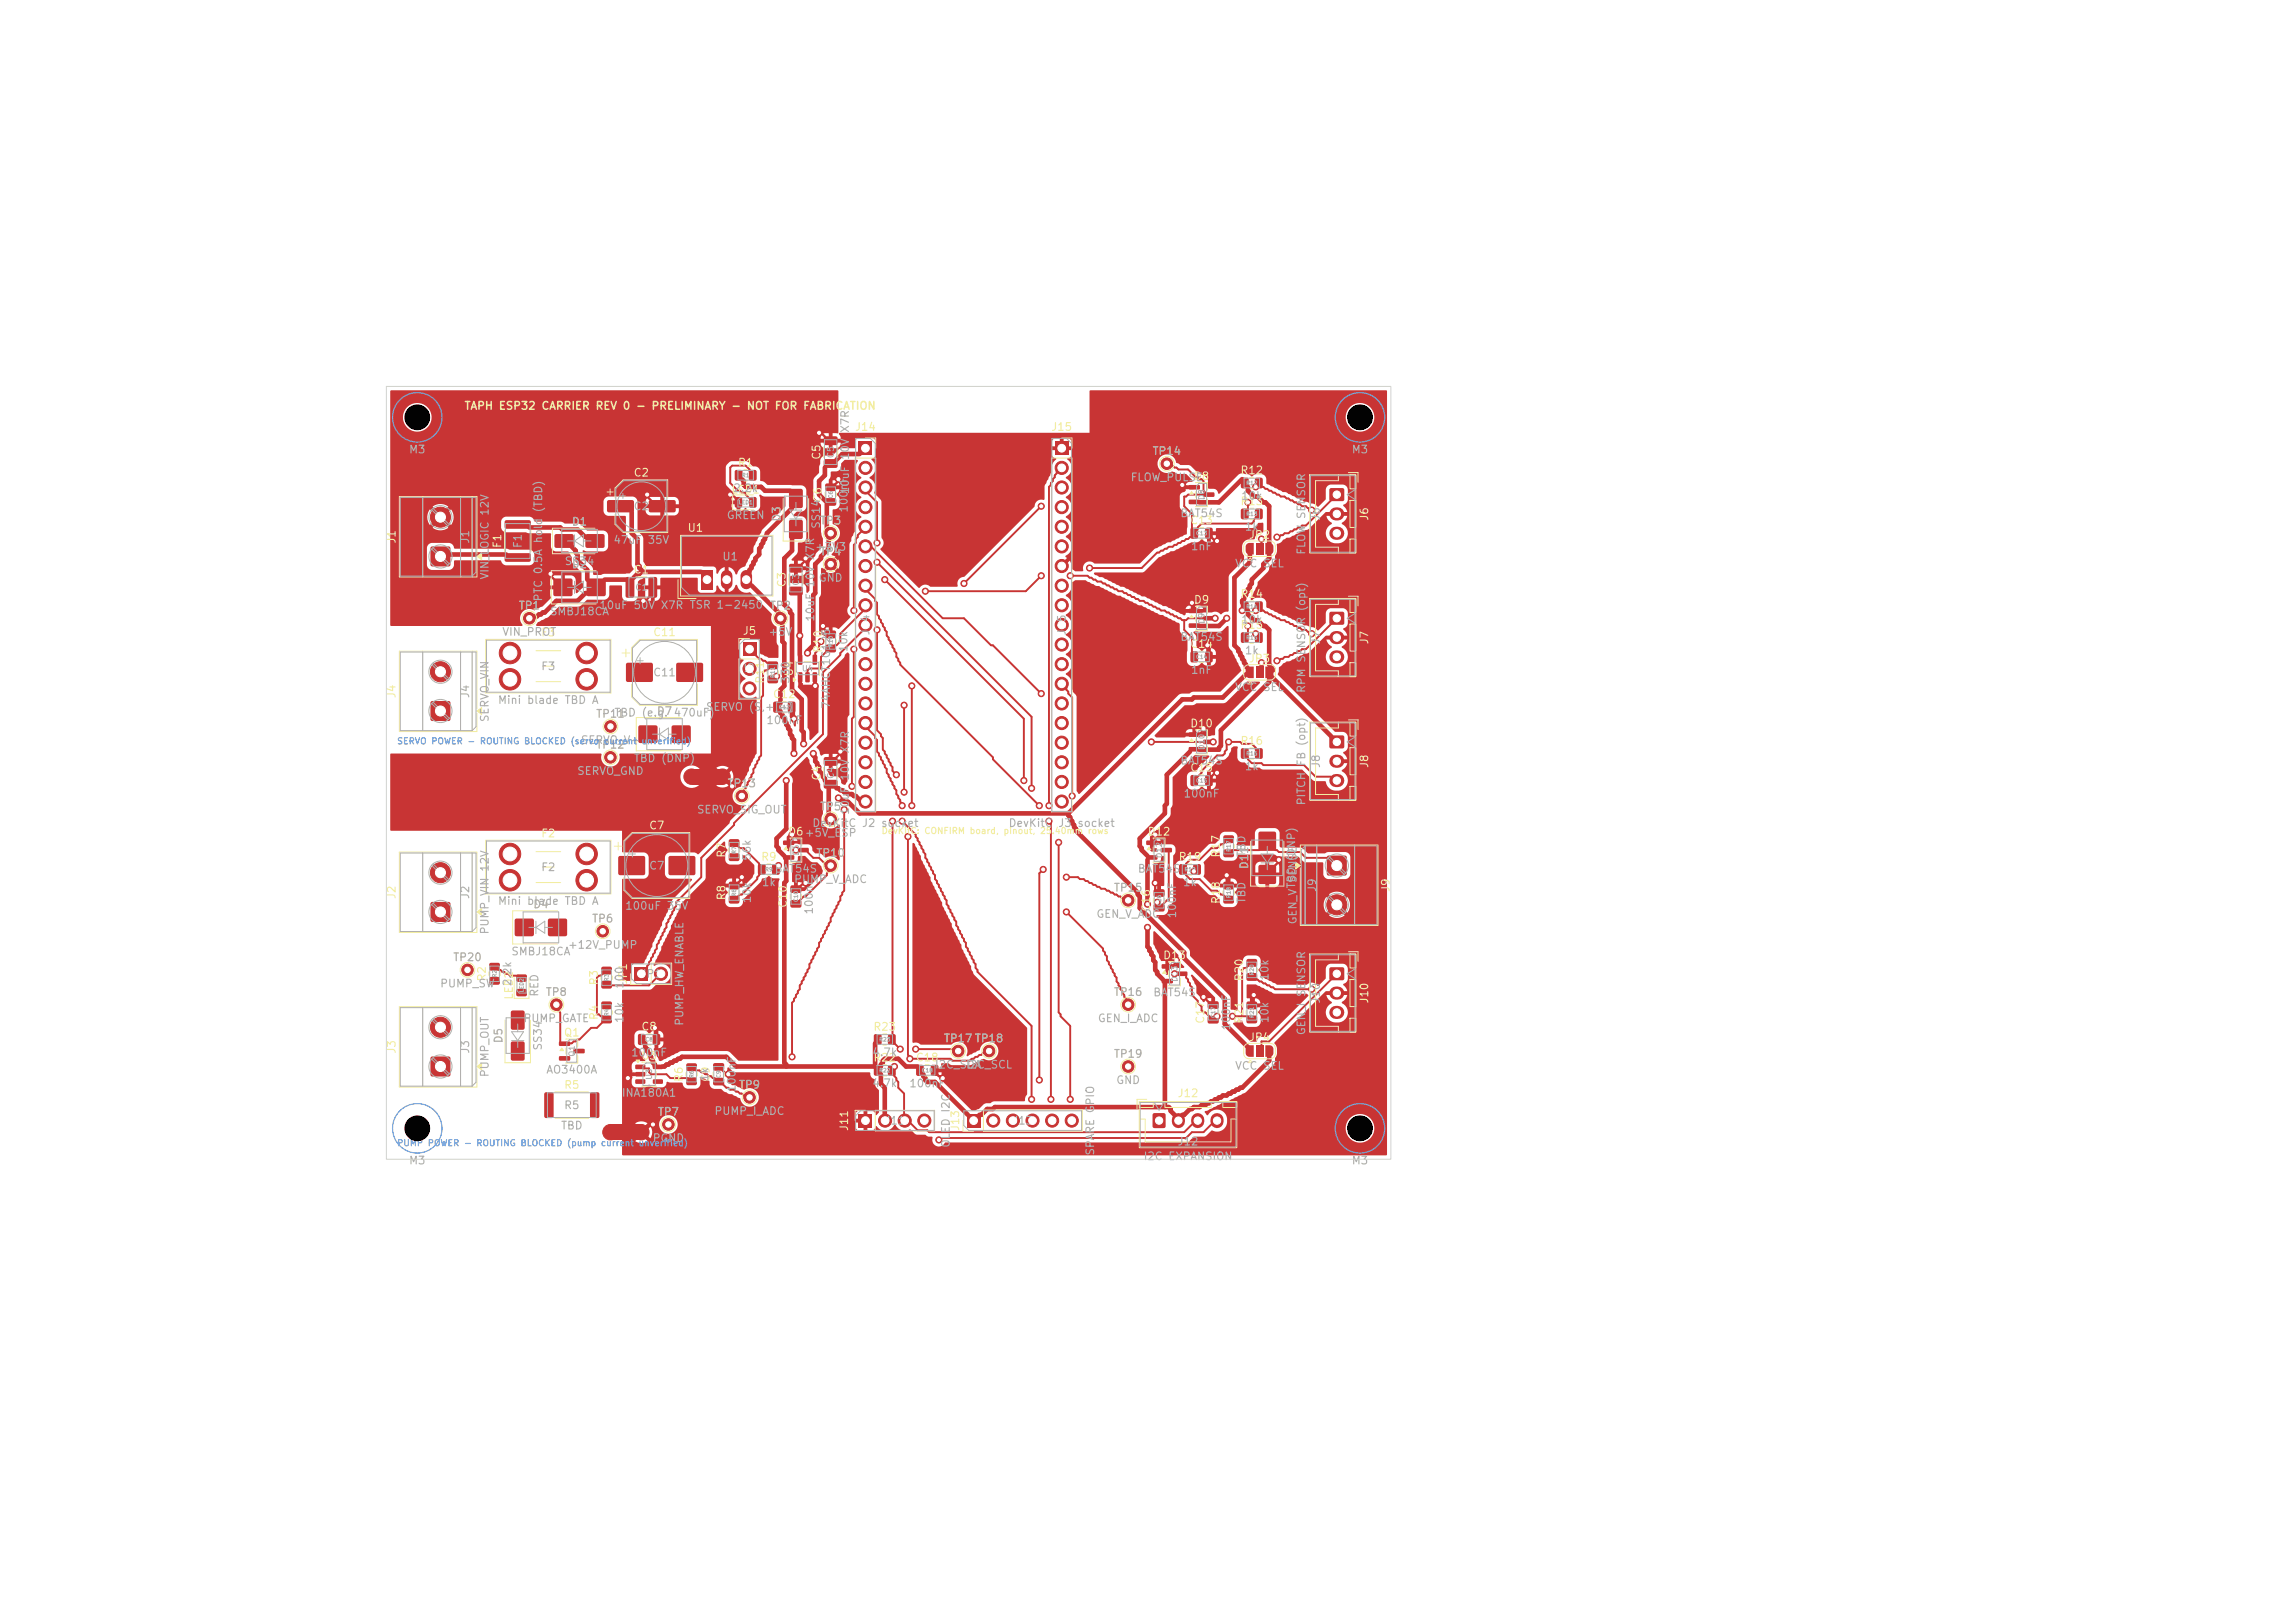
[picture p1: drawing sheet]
<svg xmlns="http://www.w3.org/2000/svg" width="297mm" height="210mm" viewBox="0 0 297 210" stroke-linecap="round" stroke-linejoin="round" font-family="sans-serif">
<defs><g id="words">
<g font-size="1" fill="#f2eda1">
<text x="60" y="53.3">TAPH ESP32 CARRIER REV 0 - PRELIMINARY - NOT FOR FABRICATION</text>
<text x="106.4" y="59.6" transform="rotate(-90 106.4 59.6)">C5</text>
<text x="110.6" y="56">J14</text>
<text x="136" y="56">J15</text>
<text x="149.1" y="59.1">TP14</text>
<text x="81.9" y="61.9">C2</text>
<text x="94.6" y="64.1">LED1</text>
<text x="95.4" y="60.6">R1</text>
<text x="106.6" y="65.1" transform="rotate(-90 106.6 65.1)">C6</text>
<text x="154.4" y="62.4">D8</text>
<text x="160.4" y="65.6">R13</text>
<text x="160.4" y="61.6">R12</text>
<text x="51.4" y="70.4" transform="rotate(-90 51.4 70.4)">J1</text>
<text x="65.1" y="71" transform="rotate(-90 65.1 71)">F1</text>
<text x="73.9" y="68.3">D1</text>
<text x="88.9" y="69">U1</text>
<text x="101.3" y="67.6" transform="rotate(-90 101.3 67.6)">D3</text>
<text x="106" y="68.1">TP3</text>
<text x="153.9" y="68.1">C13</text>
<text x="161.5" y="70">JP2</text>
<text x="177.3" y="67.5" transform="rotate(-90 177.3 67.5)">J6</text>
<text x="73.9" y="73.8">D2</text>
<text x="81.9" y="74.5">C1</text>
<text x="101.9" y="76.1" transform="rotate(-90 101.9 76.1)">C3</text>
<text x="106" y="72.1">TP4</text>
<text x="160.4" y="77.6">R14</text>
<text x="67" y="79.1">TP1</text>
<text x="70" y="82.6">F3</text>
<text x="84.4" y="82.6">C11</text>
<text x="96" y="82.4">J5</text>
<text x="99.5" y="79.1">TP2</text>
<text x="154.4" y="78.4">D9</text>
<text x="160.4" y="81.6">R15</text>
<text x="177.3" y="83.5" transform="rotate(-90 177.3 83.5)">J7</text>
<text x="99.1" y="88.6" transform="rotate(-90 99.1 88.6)">R11</text>
<text x="102.9" y="87.6" transform="rotate(-90 102.9 87.6)">U4</text>
<text x="106.6" y="84.6" transform="rotate(-90 106.6 84.6)">R10</text>
<text x="153.9" y="84.1">C14</text>
<text x="161.5" y="86">JP3</text>
<text x="51.4" y="90.4" transform="rotate(-90 51.4 90.4)">J4</text>
<text x="77.1" y="93.1">TP11</text>
<text x="84.9" y="92.8">D7470uF)</text>
<text x="99.9" y="90.6">C12</text>
<text x="153.9" y="94.4">D10</text>
<text x="77.1" y="97.1">TP12</text>
<text x="106.4" y="101.1" transform="rotate(-90 106.4 101.1)">C4</text>
<text x="153.9" y="100.1">C15</text>
<text x="160.4" y="96.6">R16</text>
<text x="177.3" y="99.5" transform="rotate(-90 177.3 99.5)">J8</text>
<text x="83.9" y="107.6">C7</text>
<text x="94.1" y="102.1">TP13</text>
<text x="106" y="105.1">TP5</text>
<text x="70" y="108.6">F2</text>
<text x="94.1" y="111.1" transform="rotate(-90 94.1 111.1)">R7</text>
<text x="98.4" y="111.6">R9</text>
<text x="101.9" y="108.4">D6+5V_ESP</text>
<text x="105.6" y="111.1">TP10</text>
<text x="148.4" y="108.4">D12</text>
<text x="152.4" y="111.6">R19</text>
<text x="158.1" y="111.1" transform="rotate(-90 158.1 111.1)">R17</text>
<text x="161.8" y="112.6" transform="rotate(-90 161.8 112.6)">D11</text>
<text x="51.4" y="116.4" transform="rotate(-90 51.4 116.4)">J2</text>
<text x="68.9" y="117.8">D4</text>
<text x="76.5" y="119.6">TP6</text>
<text x="94.1" y="116.6" transform="rotate(-90 94.1 116.6)">R8</text>
<text x="102.1" y="117.6" transform="rotate(-90 102.1 117.6)">C10</text>
<text x="144.1" y="115.6">TP15</text>
<text x="149.1" y="118.1" transform="rotate(-90 149.1 118.1)">C16</text>
<text x="158.1" y="117.1" transform="rotate(-90 158.1 117.1)">R18</text>
<text x="180.1" y="115.5" transform="rotate(-90 180.1 115.5)">J9</text>
<text x="58.6" y="124.6">TP20</text>
<text x="150.4" y="124.4">D13</text>
<text x="63.1" y="127.1" transform="rotate(-90 63.1 127.1)">R2</text>
<text x="66.6" y="129.4" transform="rotate(-90 66.6 129.4)">LED2</text>
<text x="70.5" y="129.1">TP8</text>
<text x="77.6" y="127.6" transform="rotate(-90 77.6 127.6)">R3</text>
<text x="81.4" y="127.5" transform="rotate(-90 81.4 127.5)">JP1</text>
<text x="144.1" y="129.1">TP16</text>
<text x="161.1" y="127.1" transform="rotate(-90 161.1 127.1)">R20</text>
<text x="177.3" y="129.9" transform="rotate(-90 177.3 129.9)">J10</text>
<text x="51.4" y="136.4" transform="rotate(-90 51.4 136.4)">J3</text>
<text x="65.3" y="135.1" transform="rotate(-90 65.3 135.1)">D5</text>
<text x="72.9" y="134.4">Q1</text>
<text x="77.6" y="132.1" transform="rotate(-90 77.6 132.1)">R4</text>
<text x="82.9" y="137.4">U3</text>
<text x="82.9" y="133.6">C8</text>
<text x="112.9" y="133.6">R23</text>
<text x="112.9" y="137.6">R22</text>
<text x="118.4" y="137.6">C18</text>
<text x="122.1" y="135.1">TP17TP18</text>
<text x="144.1" y="137.1">TP19</text>
<text x="156.1" y="132.6" transform="rotate(-90 156.1 132.6)">C17</text>
<text x="161.1" y="132.6" transform="rotate(-90 161.1 132.6)">R21</text>
<text x="161.5" y="135">JP4</text>
<text x="72.9" y="141.1">R5</text>
<text x="88.6" y="140.1" transform="rotate(-90 88.6 140.1)">R6</text>
<text x="92.1" y="140.1" transform="rotate(-90 92.1 140.1)">C9</text>
<text x="95.5" y="141.1">TP9</text>
<text x="152.3" y="142.2">J12</text>
<text x="85" y="144.6">TP7</text>
<text x="110" y="146.4" transform="rotate(-90 110 146.4)">J11</text>
<text x="124.4" y="146.4" transform="rotate(-90 124.4 146.4)">J13</text>
</g>
<g font-size="1" fill="#afafaf">
<text x="52.9" y="58.9">M3</text>
<text x="174.9" y="58.9">M3</text>
<text x="94.8" y="63.9">2.2k</text>
<text x="110.1" y="64" transform="rotate(-90 110.1 64)">10uF 10V X7R</text>
<text x="146.2" y="62.5">FLOW_PULSE</text>
<text x="160.5" y="64.9">10k</text>
<text x="61" y="70.4" transform="rotate(-90 61 70.4)">J1</text>
<text x="67.8" y="71" transform="rotate(-90 67.8 71)">F1</text>
<text x="79.3" y="70.6">47uF</text>
<text x="81.9" y="66.3">C2</text>
<text x="83.7" y="70.6">35V</text>
<text x="94" y="67.4">GREEN</text>
<text x="105.4" y="71.5">+3V3</text>
<text x="106.4" y="68.5" transform="rotate(-90 106.4 68.5)">SS14</text>
<text x="109.9" y="66.4" transform="rotate(-90 109.9 66.4)">100nF</text>
<text x="152.7" y="67.2">BAT54S</text>
<text x="154" y="71.4">1nF</text>
<text x="161" y="68.9">1k</text>
<text x="169.2" y="71.9" transform="rotate(-90 169.2 71.9)">FLOW SENSOR</text>
<text x="171.1" y="67.5" transform="rotate(-90 171.1 67.5)">J6</text>
<text x="63.5" y="75.1" transform="rotate(-90 63.5 75.1)">VIN_LOGIC 12V</text>
<text x="70.4" y="77.9" transform="rotate(-90 70.4 77.9)">PTC</text>
<text x="70.4" y="74.4" transform="rotate(-90 70.4 74.4)">0.5A hold (TBD)</text>
<text x="73" y="73.4">SS34</text>
<text x="93.4" y="72.8">U1</text>
<text x="105.9" y="75.5">GND</text>
<text x="159.8" y="73.7">VCC SEL</text>
<text x="64.9" y="82.5">VIN_PROT</text>
<text x="71.1" y="79.9">SMBJ18CA</text>
<text x="77.5" y="79.1">10uF 50V X7R TSR 1-2450</text>
<text x="99.4" y="82.5">+5V</text>
<text x="105.6" y="80.5" transform="rotate(-90 105.6 80.5)">10uF 10V X7R</text>
<text x="112.8" y="82.3" transform="rotate(-90 112.8 82.3)">J14</text>
<text x="138.2" y="82.3" transform="rotate(-90 138.2 82.3)">J15</text>
<text x="152.7" y="83.2">BAT54S</text>
<text x="160.5" y="80.9">10k</text>
<text x="171.1" y="83.5" transform="rotate(-90 171.1 83.5)">J7</text>
<text x="70" y="87">F3</text>
<text x="84.4" y="87.8">C11</text>
<text x="97.8" y="87.5" transform="rotate(-90 97.8 87.5)">J5</text>
<text x="102.4" y="88.5" transform="rotate(-90 102.4 88.5)">330</text>
<text x="109.9" y="84.5" transform="rotate(-90 109.9 84.5)">10k</text>
<text x="154" y="87.4">1nF</text>
<text x="159.8" y="89.7">VCC SEL</text>
<text x="161" y="84.9">1k</text>
<text x="169.2" y="89.7" transform="rotate(-90 169.2 89.7)">RPM SENSOR (opt)</text>
<text x="61" y="90.4" transform="rotate(-90 61 90.4)">J4</text>
<text x="63.5" y="93.5" transform="rotate(-90 63.5 93.5)">SERVO_VIN</text>
<text x="64.4" y="91.3">Mini blade TBD A</text>
<text x="79.4" y="93">TBD</text>
<text x="82.9" y="93">(e.g.</text>
<text x="84.9" y="92.8">D7</text>
<text x="91.3" y="92.2">SERVO (S,+,-)</text>
<text x="99.1" y="93.9">100nF</text>
<text x="107.7" y="91.8" transform="rotate(-90 107.7 91.8)">74AHCT1G125</text>
<text x="74.6" y="100.5">SERVO_GND</text>
<text x="75.1" y="96.5">SERVO_V+</text>
<text x="81.9" y="98.9">TBD (DNP)</text>
<text x="152.7" y="99.2">BAT54S</text>
<text x="161" y="99.9">1k</text>
<text x="171.1" y="99.5" transform="rotate(-90 171.1 99.5)">J8</text>
<text x="90.1" y="105.5">SERVO_SIG_OUT</text>
<text x="105" y="107.2">DevKitC J2 socket</text>
<text x="110.1" y="105.5" transform="rotate(-90 110.1 105.5)">10uF 10V X7R</text>
<text x="130.4" y="107.2">DevKitC</text>
<text x="136.9" y="107.2">J3 socket</text>
<text x="153.1" y="103.4">100nF</text>
<text x="169.2" y="104.3" transform="rotate(-90 169.2 104.3)">PITCH FB (opt)</text>
<text x="70" y="113">F2</text>
<text x="83.9" y="112.8">C7</text>
<text x="97.4" y="111.5" transform="rotate(-90 97.4 111.5)">56k</text>
<text x="100.2" y="113.2">BAT54S</text>
<text x="147.2" y="113.2">BAT54S</text>
<text x="161.4" y="111" transform="rotate(-90 161.4 111)">TBD</text>
<text x="61" y="116.4" transform="rotate(-90 61 116.4)">J2</text>
<text x="64.4" y="117.3">Mini blade TBD A</text>
<text x="80.8" y="118">100uF 35V</text>
<text x="97.4" y="117" transform="rotate(-90 97.4 117)">10k</text>
<text x="98.5" y="114.9">1k</text>
<text x="102.7" y="114.5">PUMP_V_ADC</text>
<text x="105.4" y="118.4" transform="rotate(-90 105.4 118.4)">100nF</text>
<text x="141.8" y="119">GEN_V_ADC</text>
<text x="152.4" y="118.9" transform="rotate(-90 152.4 118.9)">100nF</text>
<text x="153" y="114.9">1k</text>
<text x="161.4" y="117" transform="rotate(-90 161.4 117)">TBD</text>
<text x="168" y="119.7" transform="rotate(-90 168 119.7)">GEN_VTBD (DNP)</text>
<text x="168" y="114.4" transform="rotate(-90 168 114.4)">SENSE</text>
<text x="170.6" y="115.5" transform="rotate(-90 170.6 115.5)">J9</text>
<text x="63.5" y="121" transform="rotate(-90 63.5 121)">PUMP_VIN 12V</text>
<text x="66.1" y="123.9">SMBJ18CA</text>
<text x="73.4" y="123">+12V_PUMP</text>
<text x="56.9" y="128">PUMP_SW</text>
<text x="66.4" y="127.7" transform="rotate(-90 66.4 127.7)">2.2k</text>
<text x="69.9" y="129.1" transform="rotate(-90 69.9 129.1)">RED</text>
<text x="80.9" y="128" transform="rotate(-90 80.9 128)">100</text>
<text x="82.8" y="126.8">JP1</text>
<text x="149.2" y="129.2">BAT54S</text>
<text x="164.4" y="127" transform="rotate(-90 164.4 127)">10k</text>
<text x="171.1" y="129.9" transform="rotate(-90 171.1 129.9)">J10</text>
<text x="61" y="136.4" transform="rotate(-90 61 136.4)">J3</text>
<text x="67.7" y="132.5">PUMP_GATE</text>
<text x="70.4" y="136" transform="rotate(-90 70.4 136)">SS34</text>
<text x="80.9" y="132.5" transform="rotate(-90 80.9 132.5)">10k</text>
<text x="81.6" y="136.9">100nF</text>
<text x="88.7" y="132.8" transform="rotate(-90 88.7 132.8)">PUMP_HW_ENABLE</text>
<text x="112.8" y="136.9">4.7k</text>
<text x="142" y="132.5">GEN_I_ADC</text>
<text x="159.4" y="133.4" transform="rotate(-90 159.4 133.4)">100nF</text>
<text x="164.4" y="132.5" transform="rotate(-90 164.4 132.5)">10k</text>
<text x="169.2" y="134" transform="rotate(-90 169.2 134)">GEN_I SENSOR</text>
<text x="63.5" y="139.5" transform="rotate(-90 63.5 139.5)">PUMP_OUT</text>
<text x="70.6" y="139.2">AO3400A</text>
<text x="72.9" y="143.8">R5</text>
<text x="80.4" y="142.2">INA180A1</text>
<text x="91.9" y="140" transform="rotate(-90 91.9 140)">1k</text>
<text x="95.4" y="141.4" transform="rotate(-90 95.4 141.4)">100nF</text>
<text x="112.8" y="140.9">4.7k</text>
<text x="117.6" y="140.9">100nF</text>
<text x="120.9" y="138.5">I2C_SDA</text>
<text x="124.9" y="138.5">I2C_SCL</text>
<text x="144.4" y="140.5">GND</text>
<text x="159.8" y="138.7">VCC SEL</text>
<text x="72.5" y="146.4">TBD</text>
<text x="84.4" y="148">PGND</text>
<text x="92.4" y="144.5">PUMP_I_ADC</text>
<text x="114.4" y="145.8">J11</text>
<text x="123.1" y="148.6" transform="rotate(-90 123.1 148.6)">OLED I2C</text>
<text x="130.9" y="145.8">J13</text>
<text x="141.8" y="149.6" transform="rotate(-90 141.8 149.6)">SPARE GPIO</text>
<text x="152.3" y="148.5">J12</text>
<text x="52.9" y="150.9">M3</text>
<text x="147.9" y="150.4">I2C EXPANSION</text>
<text x="174.9" y="150.9">M3</text>
</g>
<g font-size=".8" fill="#afafaf">
<text x="108.1" y="59.4" transform="rotate(-90 108.1 59.4)">C5</text>
<text x="82.1" y="76.6">C1</text>
<text x="103.6" y="75.9" transform="rotate(-90 103.6 75.9)">C3</text>
<text x="108.1" y="100.9" transform="rotate(-90 108.1 100.9)">C4</text>
</g>
<g font-size=".8" fill="#5994dc">
<text x="51.3" y="96.5">SERVO POWER - ROUTING BLOCKED (servo current</text>
<text x="82.9" y="96.5">unverified)</text>
<text x="51.3" y="148.5">PUMP POWER - ROUTING BLOCKED (pump current unverified)</text>
</g>
<text font-size=".8" fill="#f2eda1" x="114" y="108.1">DevKitC: CONFIRM board, pinout, 25.40mm rows</text>
<g font-size=".7" fill="#afafaf">
<text x="156" y="64.8" transform="rotate(-90 156 64.8)">D8</text>
<text x="156" y="80.8" transform="rotate(-90 156 80.8)">D9</text>
<text x="103.7" y="87">U4</text>
<text x="156" y="97.1" transform="rotate(-90 156 97.1)">D10</text>
<text x="103.5" y="110.8" transform="rotate(-90 103.5 110.8)">D6</text>
<text x="150.5" y="111.1" transform="rotate(-90 150.5 111.1)">D12</text>
<text x="152.5" y="127.1" transform="rotate(-90 152.5 127.1)">D13</text>
<text x="74.5" y="136.8" transform="rotate(-90 74.5 136.8)">Q1</text>
<text x="84.5" y="139.8" transform="rotate(-90 84.5 139.8)">U3</text>
</g>
<g font-size=".5" fill="#afafaf">
<text x="95.5" y="65.4">LED1</text>
<text x="96" y="61.9">R1</text>
<text x="107.9" y="64.5" transform="rotate(-90 107.9 64.5)">C6</text>
<text x="161.2" y="62.9">R12</text>
<text x="154.7" y="69.4">C13</text>
<text x="161.2" y="66.9">R13</text>
<text x="107.9" y="83.8" transform="rotate(-90 107.9 83.8)">R10</text>
<text x="161.2" y="82.9">R15</text>
<text x="161.2" y="78.9">R14</text>
<text x="100.4" y="87.8" transform="rotate(-90 100.4 87.8)">R11</text>
<text x="154.7" y="85.4">C14</text>
<text x="100.7" y="91.9">C12</text>
<text x="154.7" y="101.4">C15</text>
<text x="161.2" y="97.9">R16</text>
<text x="95.4" y="110.5" transform="rotate(-90 95.4 110.5)">R7</text>
<text x="99" y="112.9">R9</text>
<text x="153.2" y="112.9">R19</text>
<text x="159.4" y="110.3" transform="rotate(-90 159.4 110.3)">R17</text>
<text x="95.4" y="116" transform="rotate(-90 95.4 116)">R8</text>
<text x="103.4" y="116.8" transform="rotate(-90 103.4 116.8)">C10</text>
<text x="150.4" y="117.3" transform="rotate(-90 150.4 117.3)">C16</text>
<text x="159.4" y="116.3" transform="rotate(-90 159.4 116.3)">R18</text>
<text x="64.4" y="126.5" transform="rotate(-90 64.4 126.5)">R2</text>
<text x="67.9" y="128.5" transform="rotate(-90 67.9 128.5)">LED2</text>
<text x="78.9" y="131.5" transform="rotate(-90 78.9 131.5)">R4</text>
<text x="78.9" y="127" transform="rotate(-90 78.9 127)">R3</text>
<text x="157.4" y="131.8" transform="rotate(-90 157.4 131.8)">C17</text>
<text x="162.4" y="131.8" transform="rotate(-90 162.4 131.8)">R21</text>
<text x="162.4" y="126.3" transform="rotate(-90 162.4 126.3)">R20</text>
<text x="83.5" y="134.9">C8</text>
<text x="113.7" y="134.9">R23</text>
<text x="89.9" y="139.5" transform="rotate(-90 89.9 139.5)">R6</text>
<text x="93.4" y="139.5" transform="rotate(-90 93.4 139.5)">C9</text>
<text x="113.7" y="138.9">R22</text>
<text x="119.2" y="138.9">C18</text>
</g>
</g></defs>
<g fill="#c83434">
<path d="M79 145.5h4v2h-4z"/>
<path d="M89.5 99.5h4v2h-4z"/>
<path d="M150.4 124.8h1.3l.1 .1v.4l-.2 .1-1.2-.1-.1-.1z"/>
<path d="M150.4 126.7h1.3l.1 .1v.4l-.2 .1-1.2-.1-.1-.1z"/>
<path d="M152.2 125.7h1.4l.1 .2v.3l-.2 .1h-1.2l-.1-.1z"/>
<path d="M82.6 133.8h.7l.2 .1v1.1l-.1 .2h-.6l-.2-.1-.1-1.1z"/>
<path d="M84.5 133.8h.7l.2 .1v1.1l-.1 .2h-.6l-.2-.1-.1-1.1z"/>
<path d="M88.9 139.5l.1-.1h1l.2 .3v.6l-.2 .1h-1l-.2-.2z"/>
<path d="M88.9 137.6h.1h1l.2 .2v.6l-.2 .2h-1l-.2-.2z"/>
<path d="M160.6 65.9l.7-.1 .3 .2v1l-.2 .2h-.6l-.2-.2v-.9z"/>
<path d="M162.5 65.9l.7-.1 .2 .2v1l-.1 .2h-.7l-.2-.2v-.9z"/>
<path d="M106.9 83.5l.1-.1h1l.2 .3v.6l-.3 .1h-.9l-.2-.2z"/>
<path d="M106.9 81.6h.1h1l.2 .2v.6l-.3 .2h-.9l-.2-.2z"/>
</g>
<circle cx="151" cy="60" r=".75" fill="#c83434" stroke="#c83434" stroke-width=".13"/>
<path d="M111.2 57.2h1.6v1.7h-1.6z" fill="#c83434"/>
<g fill="#c83434" stroke="#c83434" stroke-width=".13">
<circle cx="112" cy="60.5" r=".85"/>
<circle cx="112" cy="63.1" r=".85"/>
<circle cx="112" cy="65.6" r=".85"/>
<circle cx="112" cy="68.2" r=".85"/>
<circle cx="112" cy="70.7" r=".85"/>
<circle cx="112" cy="73.2" r=".85"/>
<circle cx="112" cy="75.8" r=".85"/>
<circle cx="112" cy="78.3" r=".85"/>
<circle cx="112" cy="80.9" r=".85"/>
<circle cx="112" cy="83.4" r=".85"/>
<circle cx="112" cy="85.9" r=".85"/>
<circle cx="112" cy="88.5" r=".85"/>
<circle cx="112" cy="91" r=".85"/>
<circle cx="112" cy="93.6" r=".85"/>
<circle cx="112" cy="96.1" r=".85"/>
<circle cx="112" cy="98.6" r=".85"/>
<circle cx="112" cy="101.2" r=".85"/>
<circle cx="112" cy="103.7" r=".85"/>
</g>
<g fill="#c83434">
<path d="M77.9 131.5l.1-.1h1l.2 .3v.6l-.2 .1h-1l-.2-.2z"/>
<path d="M77.9 129.6h.1h1l.2 .2v.6l-.2 .2h-1l-.2-.2z"/>
<path d="M160.6 81.9l.7-.1 .3 .2v1l-.2 .2h-.6l-.2-.2v-.9z"/>
<path d="M162.5 81.9l.7-.1 .2 .2v1l-.1 .2h-.7l-.2-.2v-.9z"/>
<path d="M66.7 118.9h.2h1.9h.2l.1 .2v1.8l-.1 .2-.2 .1h-1.9l-.2-.1-.1-.2v-1.8z"/>
<path d="M71 118.9h.1h2h.2l.1 .2v1.8l-.1 .2-.2 .1h-2l-.1-.1-.1-.2v-1.8z"/>
<path d="M161.4 131.5l.1-.1h1l.2 .3v.6l-.3 .1h-.9l-.2-.2z"/>
<path d="M161.4 129.6h.1h1l.2 .2v.6l-.3 .2h-.9l-.2-.2z"/>
<path d="M162.9 112l.2-.1h1.8l.2 .1v.2v2v.1l-.2 .1h-1.8l-.2-.1-.1-.1v-2z"/>
<path d="M162.9 107.7l.2-.1h1.8l.2 .1v.2v2v.1l-.2 .1h-1.8l-.2-.1-.1-.1v-2z"/>
</g>
<circle cx="107.5" cy="106" r=".75" fill="#c83434" stroke="#c83434" stroke-width=".13"/>
<g fill="#c83434">
<path d="M154.1 84.3h.7l.2 .1 .1 1.1-.2 .2h-.6l-.2-.1-.1-1.1z"/>
<path d="M156 84.3h.7l.2 .1 .1 1.1-.2 .2h-.6l-.2-.1-.1-1.1z"/>
<path d="M80.1 110.8h.1h3h.2l.1 .2v2l-.1 .2-.2 .1h-3l-.1-.1-.1-.2v-2z"/>
<path d="M86.6 110.8h.1h3h.2l.1 .2v2l-.1 .2-.2 .1h-3l-.1-.1-.1-.2v-2z"/>
<path d="M71.8 69.2l.2-.1h2l.2 .1v.2v1.4l-.2 .1h-2l-.2-.1-.1-.1z"/>
<path d="M75.8 69.2l.2-.1h2l.2 .1v.2v1.4l-.2 .1h-2l-.2-.1-.1-.1z"/>
</g>
<circle cx="146" cy="116.5" r=".75" fill="#c83434" stroke="#c83434" stroke-width=".13"/>
<g fill="#c83434">
<path d="M92.3 139.5h.2h1.1l.1 .2v.6l-.2 .2-1.1-.1-.1-.2z"/>
<path d="M92.3 137.6h.2h1.1l.1 .2v.6l-.2 .2-1.1-.1-.1-.2z"/>
<path d="M82.2 137.8h1.2l.1 .1v.4l-.1 .1-1.1-.1-.1-.1z"/>
<path d="M82.2 138.7h1.2l.1 .2v.3l-.1 .1h-1.1l-.1-.1z"/>
<path d="M82.2 139.7h1.2l.1 .1v.4l-.1 .1-1.1-.1-.1-.1z"/>
<path d="M84.5 139.7h1.2l.1 .1v.4l-.2 .1-1-.1-.1-.1z"/>
<path d="M84.5 137.8h1.2l.1 .1v.4l-.2 .1-1-.1-.1-.1z"/>
<path d="M160.6 96.9l.7-.1 .3 .2v1l-.2 .2h-.6l-.2-.2v-.9z"/>
<path d="M162.5 96.9l.7-.1 .2 .2v1l-.1 .2h-.7l-.2-.2v-.9z"/>
<path d="M161.3 86.4l.3-.1h.6v1.5l-.6-.1-.3-.1-.1-.3v-.6z"/>
<path d="M162.5 86.3h1v1.5h-1z"/>
<path d="M163.7 86.3h.8l.3 .3v.7l-.1 .3-.2 .1-.8 .1z"/>
<path d="M171.8 110.8l.2-.1h2.1l.1 .1 .1 .2v2.1l-.1 .1-.1 .1h-2.1l-.2-.1-.1-.1v-2.1z"/>
</g>
<circle cx="173" cy="117.1" r="1.3" fill="#c83434" stroke="#c83434" stroke-width=".13"/>
<g fill="#c83434">
<path d="M81.1 85.8h.1h3.1h.1l.1 .2v2l-.1 .2-.1 .1h-3.1l-.1-.1-.1-.2v-2z"/>
<path d="M87.6 85.8h.1h3.1h.1l.1 .2v2l-.1 .2-.1 .1h-3.1l-.1-.1-.1-.2v-2z"/>
<path d="M99.4 87.5l.2-.1h.9l.2 .3v.6l-.3 .1h-.9l-.2-.2z"/>
<path d="M99.4 85.6h.2h.9l.2 .2v.6l-.3 .2h-.9l-.2-.2z"/>
<path d="M161.4 135.4l.2-.1h.6v1.5l-.6-.1-.3-.1-.1-.3v-.6z"/>
<path d="M162.5 135.3h1v1.5h-1z"/>
<path d="M163.7 135.3h.8l.3 .3v.7l-.1 .3-.2 .1-.8 .1z"/>
</g>
<g fill="#c83434" stroke="#c83434" stroke-width=".13">
<circle cx="78" cy="120.5" r=".75"/>
<circle cx="86.5" cy="145.5" r=".75"/>
</g>
<g fill="#c83434">
<path d="M153.9 94.8h1.3l.1 .1v.4l-.2 .1-1.2-.1-.1-.1z"/>
<path d="M153.9 96.7h1.3l.1 .1v.4l-.2 .1-1.2-.1-.1-.1z"/>
<path d="M155.7 95.7h1.4l.1 .2v.3l-.2 .1h-1.2l-.1-.1z"/>
<path d="M125.1 144.2h1.7v1.7h-1.7z"/>
</g>
<g fill="#c83434" stroke="#c83434" stroke-width=".13">
<circle cx="128.5" cy="145" r=".85"/>
<circle cx="131.1" cy="145" r=".85"/>
<circle cx="133.6" cy="145" r=".85"/>
<circle cx="136.2" cy="145" r=".85"/>
<circle cx="138.7" cy="145" r=".85"/>
</g>
<g fill="#c83434">
<path d="M70.5 141.4l.9-.1 .2 .2 .1 2.9-.2 .3h-.8l-.3-.2v-2.9z"/>
<path d="M76.4 141.4l.9-.1 .3 .2v2.9l-.2 .3h-.8l-.2-.2-.1-2.9z"/>
<path d="M94.4 110.5l.2-.1h.9l.2 .3v.6l-.3 .1h-.9l-.2-.2z"/>
<path d="M94.4 108.6h.2h.9l.2 .2v.6l-.3 .2h-.9l-.2-.2z"/>
<path d="M161.4 70.4l.2-.1h.6v1.5l-.6-.1-.3-.1-.1-.3v-.6z"/>
<path d="M162.5 70.3h1v1.5h-1z"/>
<path d="M163.7 70.3h.8l.3 .3v.7l-.1 .3-.2 .1-.8 .1z"/>
<path d="M71.7 74.9h.2h1.9h.2l.1 .2v1.8l-.1 .2-.2 .1h-1.9l-.2-.1-.1-.2v-1.8z"/>
<path d="M76 74.9h.1h2h.2l.1 .2v1.8l-.1 .2-.2 .1h-2l-.1-.1-.1-.2v-1.8z"/>
<path d="M55.8 70.8l.1-.1h2.1l.2 .1 .1 .2v2.1l-.1 .1-.2 .1h-2.1l-.1-.1-.1-.1v-2.1z"/>
</g>
<circle cx="57" cy="66.9" r="1.3" fill="#c83434" stroke="#c83434" stroke-width=".13"/>
<path d="M172.1 63.2h.2h1.4h.2l.1 .2-.1 1.4-.2 .1h-1.4l-.2-.1-.1-.2z" fill="#c83434"/>
<path d="M172.9 66.5h.2M172.9 69h.2" fill="none" stroke="#c83434" stroke-width="1.7"/>
<g fill="#c83434">
<path d="M158.4 116l.2-.1h.9l.2 .3v.6l-.3 .1h-.9l-.2-.2z"/>
<path d="M158.4 114.1h.2h.9l.2 .2v.6l-.3 .2h-.9l-.2-.2z"/>
</g>
<g fill="#c83434" stroke="#c83434" stroke-width=".13">
<circle cx="79" cy="98" r=".75"/>
<circle cx="101" cy="80" r=".75"/>
<circle cx="60.5" cy="125.5" r=".75"/>
</g>
<path d="M172.1 125.2h.2h1.4h.2l.1 .2-.1 1.4-.2 .1h-1.4l-.2-.1-.1-.2z" fill="#c83434"/>
<path d="M172.9 128.5h.2M172.9 131h.2" fill="none" stroke="#c83434" stroke-width="1.7"/>
<path d="M172.1 79.2h.2h1.4h.2l.1 .2-.1 1.4-.2 .1h-1.4l-.2-.1-.1-.2z" fill="#c83434"/>
<path d="M172.9 82.5h.2M172.9 85h.2" fill="none" stroke="#c83434" stroke-width="1.7"/>
<g fill="#c83434">
<path d="M113.1 133.9l.8-.1 .2 .2v1l-.2 .2h-.6l-.2-.2v-.9z"/>
<path d="M115 133.9l.7-.1 .2 .2v1l-.1 .2h-.7l-.2-.2v-.9z"/>
<path d="M95.1 60.9l.7-.1 .3 .2v1l-.2 .2h-.6l-.2-.2v-.9z"/>
<path d="M97 60.9l.7-.1 .2 .2v1l-.1 .2h-.7l-.2-.2v-.9z"/>
<path d="M78.6 64.8l.2-.1h3.1l.2 .3-.1 1.1-.2 .2h-3.1l-.2-.2z"/>
<path d="M84 64.8l.2-.1h3.1l.1 .3v1.1l-.2 .2h-3.1l-.2-.2z"/>
<path d="M172.1 95.2h.2h1.4h.2l.1 .2-.1 1.4-.2 .1h-1.4l-.2-.1-.1-.2z"/>
</g>
<path d="M172.9 98.5h.2M172.9 101h.2" fill="none" stroke="#c83434" stroke-width="1.7"/>
<g fill="#c83434">
<path d="M160.6 77.9l.7-.1 .3 .2v1l-.2 .2h-.6l-.2-.2v-.9z"/>
<path d="M162.5 77.9l.7-.1 .2 .2v1l-.1 .2h-.7l-.2-.2v-.9z"/>
<path d="M72.4 134.8h1.3l.1 .1v.4l-.2 .1-1.2-.1-.1-.1z"/>
<path d="M72.4 136.7h1.3l.1 .1v.4l-.2 .1-1.2-.1-.1-.1z"/>
<path d="M74.2 135.7h1.4l.1 .2v.3l-.2 .1h-1.2l-.1-.1z"/>
<path d="M55.8 136.8l.1-.1h2.1l.2 .1 .1 .2v2.1l-.1 .1-.2 .1h-2.1l-.1-.1-.1-.1v-2.1z"/>
</g>
<circle cx="57" cy="132.9" r="1.3" fill="#c83434" stroke="#c83434" stroke-width=".13"/>
<g fill="#c83434">
<path d="M94.4 116l.2-.1h.9l.2 .3v.6l-.3 .1h-.9l-.2-.2z"/>
<path d="M94.4 114.1h.2h.9l.2 .2v.6l-.3 .2h-.9l-.2-.2z"/>
</g>
<g fill="#c83434" stroke="#c83434" stroke-width=".13">
<circle cx="72" cy="130" r=".75"/>
<circle cx="124" cy="136" r=".75"/>
</g>
<g fill="#c83434">
<path d="M102.2 67.3h.2h1.4l.1 .2v2l-.1 .2-.2 .1-1.4-.1-.1-.2v-2z"/>
<path d="M102.2 63.3h.2h1.4l.1 .2v2l-.1 .2-.2 .1-1.4-.1-.1-.2v-2z"/>
<path d="M118.6 137.8h.7l.2 .1v1.1l-.1 .2h-.6l-.2-.1-.1-1.1z"/>
<path d="M120.5 137.8h.7l.2 .1v1.1l-.1 .2h-.6l-.2-.1v-1.1z"/>
<path d="M158.4 110l.2-.1h.9l.2 .3v.6l-.3 .1h-.9l-.2-.2z"/>
<path d="M158.4 108.1h.2h.9l.2 .2v.6l-.3 .2h-.9l-.2-.2z"/>
</g>
<g fill="#c83434" stroke="#c83434" stroke-width=".13">
<circle cx="79" cy="146.5" r="1"/>
<circle cx="83" cy="146.5" r="1"/>
<circle cx="107.5" cy="112" r=".75"/>
</g>
<g fill="#c83434">
<path d="M102.2 76l.2-.1h1.3l.2 .3v.7l-.3 .2-1.3-.1-.2-.2z"/>
<path d="M102.2 73h.2h1.3l.2 .2v.7l-.3 .2h-1.3l-.2-.2z"/>
<path d="M136.6 57.2h1.6v1.7h-1.6z"/>
</g>
<g fill="#c83434" stroke="#c83434" stroke-width=".13">
<circle cx="137.4" cy="60.5" r=".85"/>
<circle cx="137.4" cy="63.1" r=".85"/>
<circle cx="137.4" cy="65.6" r=".85"/>
<circle cx="137.4" cy="68.2" r=".85"/>
<circle cx="137.4" cy="70.7" r=".85"/>
<circle cx="137.4" cy="73.2" r=".85"/>
<circle cx="137.4" cy="75.8" r=".85"/>
<circle cx="137.4" cy="78.3" r=".85"/>
<circle cx="137.4" cy="80.9" r=".85"/>
<circle cx="137.4" cy="83.4" r=".85"/>
<circle cx="137.4" cy="85.9" r=".85"/>
<circle cx="137.4" cy="88.5" r=".85"/>
<circle cx="137.4" cy="91" r=".85"/>
<circle cx="137.4" cy="93.6" r=".85"/>
<circle cx="137.4" cy="96.1" r=".85"/>
<circle cx="137.4" cy="98.6" r=".85"/>
<circle cx="137.4" cy="101.2" r=".85"/>
<circle cx="137.4" cy="103.7" r=".85"/>
</g>
<g fill="#c83434">
<path d="M106.8 64.5h.2h1.1l.1 .2v.6l-.2 .2-1.1-.1-.1-.2z"/>
<path d="M106.8 62.6h.2h1.1l.1 .2v.6l-.2 .2-1.1-.1-.1-.2z"/>
<path d="M82.7 93.9h.1h2h.2l.1 .2v1.8l-.1 .2-.2 .1h-2l-.1-.1-.1-.2v-1.8z"/>
<path d="M87 93.9h.1h2h.2l.1 .2v1.8l-.1 .2-.2 .1h-2l-.1-.1-.1-.2v-1.8z"/>
<path d="M160.6 61.9l.7-.1 .3 .2v1l-.2 .2h-.6l-.2-.2v-.9z"/>
<path d="M162.5 61.9l.7-.1 .2 .2v1l-.1 .2h-.7l-.2-.2v-.9z"/>
<path d="M148.4 108.8h1.3l.1 .1v.4l-.1 .1-1.3-.1-.1-.1z"/>
<path d="M148.4 110.7h1.3l.1 .1v.4l-.1 .1-1.3-.1-.1-.1z"/>
<path d="M150.2 109.7h1.4l.1 .2v.3l-.2 .1h-1.2l-.1-.1z"/>
<path d="M98.1 111.9l.8-.1 .2 .2v1l-.2 .2h-.6l-.2-.2v-.9z"/>
<path d="M100 111.9l.7-.1 .2 .2v1l-.1 .2h-.7l-.2-.2v-.9z"/>
</g>
<circle cx="107.5" cy="73" r=".75" fill="#c83434" stroke="#c83434" stroke-width=".13"/>
<g fill="#c83434">
<path d="M106.7 101l.1-.1h1.4l.2 .3v.7l-.3 .2-1.3-.1-.2-.2z"/>
<path d="M106.7 98h.1h1.4l.2 .2v.7l-.3 .2h-1.3l-.2-.2z"/>
<path d="M154.1 100.3h.7l.2 .1 .1 1.1-.2 .2h-.6l-.2-.1-.1-1.1z"/>
<path d="M156 100.3h.7l.2 .1 .1 1.1-.2 .2h-.6l-.2-.1-.1-1.1z"/>
<path d="M63.4 126.5l.2-.1h.9l.2 .3v.6l-.3 .1h-.9l-.2-.2z"/>
<path d="M63.4 124.6h.2h.9l.2 .2v.6l-.3 .2h-.9l-.2-.2z"/>
<path d="M113.1 137.9l.8-.1 .2 .2v1l-.2 .2h-.6l-.2-.2v-.9z"/>
<path d="M115 137.9l.7-.1 .2 .2v1l-.1 .2h-.7l-.2-.2v-.9z"/>
</g>
<circle cx="68.5" cy="80" r=".75" fill="#c83434" stroke="#c83434" stroke-width=".13"/>
<g fill="#c83434">
<path d="M154.1 68.3h.7l.2 .1 .1 1.1-.2 .2h-.6l-.2-.1-.1-1.1z"/>
<path d="M156 68.3h.7l.2 .1 .1 1.1-.2 .2h-.6l-.2-.1-.1-1.1z"/>
<path d="M55.8 90.8l.1-.1h2.1l.2 .1 .1 .2v2.1l-.1 .1-.2 .1h-2.1l-.1-.1-.1-.1v-2.1z"/>
</g>
<circle cx="57" cy="86.9" r="1.3" fill="#c83434" stroke="#c83434" stroke-width=".13"/>
<path d="M149.2 144.1l.2-.1 1.4 .1 .1 .2v1.4l-.1 .2-.2 .1-1.4-.1-.1-.2v-1.4z" fill="#c83434"/>
<path d="M152.5 144.9v.2M155 144.9v.2M157.5 144.9v.2" fill="none" stroke="#c83434" stroke-width="1.7"/>
<g fill="#c83434" stroke="#c83434" stroke-width=".13">
<circle cx="66" cy="84.5" r="1.39"/>
<circle cx="66" cy="87.9" r="1.39"/>
<circle cx="75.9" cy="84.5" r="1.39"/>
<circle cx="75.9" cy="87.9" r="1.39"/>
<circle cx="146" cy="130" r=".75"/>
</g>
<g fill="#c83434">
<path d="M66.2 134.8h.1h1.5l.1 .2v2l-.1 .2-.2 .1-1.4-.1-.1-.2v-2z"/>
<path d="M66.2 130.8h.1h1.5l.1 .2v2l-.1 .2-.2 .1-1.4-.1-.1-.2v-2z"/>
<path d="M153.9 62.8h1.3l.1 .1v.4l-.2 .1-1.2-.1-.1-.1z"/>
<path d="M153.9 64.7h1.3l.1 .1v.4l-.2 .1-1.2-.1-.1-.1z"/>
<path d="M155.7 63.7h1.4l.1 .2v.3l-.2 .1h-1.2l-.1-.1z"/>
<path d="M156.3 131.5h.2h1.1l.1 .2v.6l-.2 .2-1.1-.1-.1-.2z"/>
<path d="M156.3 129.6h.2h1.1l.1 .2v.6l-.2 .2-1.1-.1-.1-.2z"/>
<path d="M82.1 125.2h1.8v1.7h-1.8z"/>
</g>
<g fill="#c83434" stroke="#c83434" stroke-width=".13">
<circle cx="85.5" cy="126" r=".85"/>
<circle cx="146" cy="138" r=".75"/>
</g>
<path d="M90.8 73.8h1.5v2.5h-1.5z" fill="#c83434"/>
<path d="M94 74.5v1M96.6 74.5v1" fill="none" stroke="#c83434" stroke-width="1.5"/>
<path d="M96.2 83.2h1.6v1.7h-1.6z" fill="#c83434"/>
<g fill="#c83434" stroke="#c83434" stroke-width=".13">
<circle cx="97" cy="86.5" r=".85"/>
<circle cx="97" cy="89.1" r=".85"/>
<circle cx="97" cy="142" r=".75"/>
</g>
<g fill="#c83434">
<path d="M102.3 116.5h.2h1.1l.1 .2v.6l-.2 .2-1.1-.1-.1-.2z"/>
<path d="M102.3 114.6h.2h1.1l.1 .2v.6l-.2 .2-1.1-.1-.1-.2z"/>
</g>
<g fill="#c83434" stroke="#c83434" stroke-width=".13">
<circle cx="79" cy="94" r=".75"/>
<circle cx="96" cy="103" r=".75"/>
<circle cx="89.5" cy="100.5" r="1"/>
<circle cx="93.5" cy="100.5" r="1"/>
</g>
<path d="M55.8 116.8l.1-.1h2.1l.2 .1 .1 .2v2.1l-.1 .1-.2 .1h-2.1l-.1-.1-.1-.1v-2.1z" fill="#c83434"/>
<circle cx="57" cy="112.9" r="1.3" fill="#c83434" stroke="#c83434" stroke-width=".13"/>
<g fill="#c83434">
<path d="M77.9 127l.1-.1h1l.2 .3v.6l-.2 .1h-1l-.2-.2z"/>
<path d="M77.9 125.1h.1h1l.2 .2v.6l-.2 .2h-1l-.2-.2z"/>
<path d="M65.4 71.6h.1h3l.2 .2v.7l-.3 .2h-2.9l-.2-.2z"/>
<path d="M65.4 67.4l.1-.1h3l.2 .3v.7l-.3 .1h-2.9l-.2-.2z"/>
<path d="M95.1 64.4l.7-.1 .2 .2v1l-.1 .2h-.6l-.2-.2z"/>
<path d="M97 64.4l.7-.1 .2 .2v1l-.1 .2h-.6l-.2-.2z"/>
<path d="M106.7 59.5l.1-.1h1.4l.2 .3v.7l-.3 .2-1.3-.1-.2-.2z"/>
<path d="M106.7 56.5h.1h1.4l.2 .2v.7l-.3 .2h-1.3l-.2-.2z"/>
</g>
<circle cx="128" cy="136" r=".75" fill="#c83434" stroke="#c83434" stroke-width=".13"/>
<g fill="#c83434">
<path d="M152.6 111.9l.7-.1 .3 .2v1l-.2 .2h-.6l-.2-.2v-.9z"/>
<path d="M154.5 111.9l.7-.1 .2 .2v1l-.1 .2h-.6l-.3-.2v-.9z"/>
<path d="M101.4 108.8h1.3l.1 .1v.4l-.1 .1-1.3-.1-.1-.1z"/>
<path d="M101.4 110.7h1.3l.1 .1v.4l-.1 .1-1.3-.1-.1-.1z"/>
<path d="M103.2 109.7h1.4l.1 .2v.3l-.2 .1h-1.2l-.1-.1z"/>
<path d="M161.4 126l.1-.1h1l.2 .3v.6l-.3 .1h-.9l-.2-.2z"/>
<path d="M161.4 124.1h.1h1l.2 .2v.6l-.3 .2h-.9l-.2-.2z"/>
</g>
<g fill="#c83434" stroke="#c83434" stroke-width=".13">
<circle cx="66" cy="110.5" r="1.39"/>
<circle cx="66" cy="113.9" r="1.39"/>
<circle cx="75.9" cy="110.5" r="1.39"/>
<circle cx="75.9" cy="113.9" r="1.39"/>
</g>
<g fill="#c83434">
<path d="M149.3 117h.2h1.1l.1 .2v.6l-.2 .2-1.1-.1-.1-.2z"/>
<path d="M149.3 115.1h.2h1.1l.1 .2v.6l-.2 .2-1.1-.1-.1-.2z"/>
</g>
<circle cx="107.5" cy="69" r=".75" fill="#c83434" stroke="#c83434" stroke-width=".13"/>
<g fill="#c83434">
<path d="M153.9 78.8h1.3l.1 .1v.4l-.2 .1-1.2-.1-.1-.1z"/>
<path d="M153.9 80.7h1.3l.1 .1v.4l-.2 .1-1.2-.1-.1-.1z"/>
<path d="M155.7 79.7h1.4l.1 .2v.3l-.2 .1h-1.2l-.1-.1z"/>
<path d="M103.3 87h.4l.1 .1 .1 1.1-.1 .1h-.4l-.1-.1z"/>
<path d="M104.2 87h.5l.1 .1v1.1l-.1 .1h-.4l-.1-.1z"/>
<path d="M105.2 87h.4l.1 .1 .1 1.1-.1 .1h-.4l-.1-.1z"/>
<path d="M105.2 84.7h.4l.1 .1 .1 1.1-.1 .1h-.4l-.1-.1z"/>
<path d="M103.3 84.7h.4l.1 .1 .1 1.1-.1 .1h-.4l-.1-.1z"/>
<path d="M66.9 128h1.1l.2 .2v.6l-.2 .1h-1l-.2-.2z"/>
<path d="M66.9 126.1h1.1l.2 .2v.6l-.2 .2-1-.1-.2-.2z"/>
<path d="M111.2 144.2h1.6v1.7h-1.6z"/>
</g>
<g fill="#c83434" stroke="#c83434" stroke-width=".13">
<circle cx="114.5" cy="145" r=".85"/>
<circle cx="117.1" cy="145" r=".85"/>
<circle cx="119.6" cy="145" r=".85"/>
</g>
<g fill="#c83434">
<path d="M100.1 90.8h.7l.2 .1v1.1l-.1 .2h-.6l-.2-.1v-1.1z"/>
<path d="M102 90.8h.7l.2 .1v1.1l-.1 .2h-.6l-.2-.1v-1.1z"/>
<path d="M81 74.7h.9l.2 .1v2.3l-.2 .2-.7 .1-.2-.2-.1-2.3z"/>
<path d="M84 74.7h.8l.2 .1 .1 2.3-.2 .2-.7 .1-.3-.2v-2.3z"/>
</g>
<g fill="#c83434" stroke="#c83434" stroke-width=".13">
<circle cx="148.5" cy="117" r=".4"/>
<circle cx="148.5" cy="120" r=".4"/>
<circle cx="160.7" cy="79" r=".4"/>
<circle cx="104.5" cy="84.5" r=".4"/>
<circle cx="158.7" cy="80" r=".4"/>
<circle cx="101.8" cy="101" r=".4"/>
<circle cx="102.8" cy="97.5" r=".4"/>
<circle cx="103.5" cy="82.3" r=".4"/>
<circle cx="108.5" cy="103.2" r=".4"/>
<circle cx="105.2" cy="97.5" r=".4"/>
<circle cx="104" cy="96.3" r=".4"/>
<circle cx="169.7" cy="128" r=".4"/>
<circle cx="162.5" cy="63" r=".4"/>
<circle cx="169.7" cy="66" r=".4"/>
<circle cx="161.5" cy="65" r=".4"/>
<circle cx="163.3" cy="69.7" r=".4"/>
<circle cx="165.3" cy="69.5" r=".4"/>
<circle cx="161.5" cy="81" r=".4"/>
<circle cx="169.7" cy="82" r=".4"/>
<circle cx="162.5" cy="79" r=".4"/>
<circle cx="163.2" cy="85.7" r=".4"/>
<circle cx="165.3" cy="85.5" r=".4"/>
<circle cx="106.2" cy="83" r=".4"/>
<circle cx="100.5" cy="87.5" r=".4"/>
<circle cx="133.5" cy="142.3" r=".4"/>
<circle cx="116.8" cy="104.2" r=".4"/>
<circle cx="116.8" cy="106.2" r=".4"/>
<circle cx="135.8" cy="106.2" r=".4"/>
<circle cx="136" cy="142.3" r=".4"/>
<circle cx="135.8" cy="104.2" r=".4"/>
<circle cx="137" cy="109" r=".4"/>
<circle cx="138.5" cy="142.3" r=".4"/>
<circle cx="134.5" cy="104.2" r=".4"/>
<circle cx="134.5" cy="139.8" r=".4"/>
<circle cx="138.8" cy="103" r=".4"/>
<circle cx="135" cy="112.5" r=".4"/>
<circle cx="141" cy="73.5" r=".4"/>
<circle cx="159.5" cy="131.5" r=".4"/>
<circle cx="152" cy="126" r=".4"/>
<circle cx="132.5" cy="101" r=".4"/>
<circle cx="114.5" cy="75" r=".4"/>
<circle cx="138" cy="118" r=".4"/>
<circle cx="157.5" cy="131.5" r=".4"/>
<circle cx="113.5" cy="72.8" r=".4"/>
<circle cx="138" cy="113.5" r=".4"/>
<circle cx="149.7" cy="116.8" r=".4"/>
<circle cx="133.5" cy="102" r=".4"/>
<circle cx="154.5" cy="112.8" r=".4"/>
<circle cx="113.5" cy="70.3" r=".4"/>
<circle cx="157.5" cy="70" r=".4"/>
<circle cx="104.2" cy="72.3" r=".4"/>
<circle cx="162.3" cy="128.8" r=".4"/>
<circle cx="108.8" cy="97.3" r=".4"/>
<circle cx="83.2" cy="77.8" r=".4"/>
<circle cx="149.5" cy="108" r=".4"/>
<circle cx="102.8" cy="93" r=".4"/>
<circle cx="154.2" cy="78" r=".4"/>
<circle cx="105.5" cy="88.7" r=".4"/>
<circle cx="96" cy="113.5" r=".4"/>
<circle cx="106" cy="56" r=".4"/>
<circle cx="108.5" cy="62" r=".4"/>
<circle cx="106.5" cy="81" r=".4"/>
<circle cx="149.5" cy="114.2" r=".4"/>
<circle cx="81.2" cy="139.5" r=".4"/>
<circle cx="94.7" cy="101.8" r=".4"/>
<circle cx="157.5" cy="100" r=".4"/>
<circle cx="94.2" cy="139" r=".4"/>
<circle cx="155.7" cy="94.3" r=".4"/>
<circle cx="102.5" cy="108" r=".4"/>
<circle cx="165.5" cy="111.2" r=".4"/>
<circle cx="94.5" cy="64" r=".4"/>
<circle cx="156.3" cy="83.5" r=".4"/>
<circle cx="155.7" cy="129" r=".4"/>
<circle cx="158.7" cy="113.2" r=".4"/>
<circle cx="71.3" cy="74.3" r=".4"/>
<circle cx="104.2" cy="114.2" r=".4"/>
<circle cx="152.3" cy="124.2" r=".4"/>
<circle cx="122" cy="139.5" r=".4"/>
<circle cx="83.7" cy="64" r=".4"/>
<circle cx="153" cy="62.7" r=".4"/>
<circle cx="84.8" cy="133" r=".4"/>
<circle cx="84.5" cy="145.5" r=".4"/>
<circle cx="115.8" cy="138" r=".4"/>
<circle cx="118" cy="104.2" r=".4"/>
<circle cx="117.8" cy="137" r=".4"/>
<circle cx="117.5" cy="108.2" r=".4"/>
<circle cx="124.8" cy="75.5" r=".4"/>
<circle cx="118" cy="88.7" r=".4"/>
<circle cx="134.8" cy="65.5" r=".4"/>
<circle cx="118.5" cy="135.8" r=".4"/>
<circle cx="117" cy="91.3" r=".4"/>
<circle cx="121.5" cy="147.5" r=".4"/>
<circle cx="117" cy="102.5" r=".4"/>
<circle cx="116.5" cy="135.8" r=".4"/>
<circle cx="115.5" cy="106.2" r=".4"/>
<circle cx="157" cy="96" r=".4"/>
<circle cx="149" cy="96" r=".4"/>
<circle cx="159" cy="96" r=".4"/>
<circle cx="134.7" cy="89.8" r=".4"/>
<circle cx="102.5" cy="136.8" r=".4"/>
<circle cx="110.2" cy="101.8" r=".4"/>
<circle cx="110.5" cy="79" r=".4"/>
<circle cx="109.2" cy="104.8" r=".4"/>
<circle cx="110.5" cy="84" r=".4"/>
<circle cx="100.8" cy="112" r=".4"/>
<circle cx="113.5" cy="81.5" r=".4"/>
<circle cx="116" cy="100.2" r=".4"/>
<circle cx="103" cy="110" r=".4"/>
<circle cx="157.2" cy="80" r=".4"/>
<circle cx="162.5" cy="82" r=".4"/>
<circle cx="119.8" cy="76.5" r=".4"/>
<circle cx="134.8" cy="74.5" r=".4"/>
<circle cx="138.5" cy="74.5" r=".4"/>
</g>
<g fill="none" stroke="#c83434" stroke-width=".6">
<path d="M111.2 58.8h-2.2l-.8 .7M58.2 71.8h7.3M68.5 68.3h4l.2 .2h2.1l.9 1M74 70.8l.5 .5v.2l.3 .3v.7l1.2 1.3v1.2M76 76.8h-.3l-.9 1h-2.8l-1.5 1.5h-.3l-.2 .2h-.2l-.3 .3h-.5M78.2 75h2.8M81.7 66.3v2.7l.8 .8v3.2l.2 .3v.2l.3 .3v.2M83 74l-.3 .3h-.2l-.5 .5M83 74h7.8M96 62l.2 .3v.5l.3 .2h2l.5 .5h3.3M97.3 75.8l3.5 3.5v.2M102.5 65.8l-3.2 3.2v.3l-.3 .2v.3l-.3 .2v.3l-.2 .2v.3l-.3 .2v.8l-.4 .5v.2l-.3 .3v.2l-.2 .3v.2l-.3 .3v.2"/>
<path d="M102.5 69.8v1.5l-1 1v6l.8 .7v.3l.2 .2v9.8l1.2 1.2v4l.3 .3v1.5M103.5 77v7.8M106.7 60.5v1l-.7 .8v1.7l1 1M107 65.3v3.5M107.2 69.5v1.5l-1 1v.3l-.7 .7v3.8l-.3 .2v6.5l-.7 .8v.2M160.7 62l-2.9 3h-2.6M161.5 79v.5l.7 .8h.6l.7 .7h.2l.6 .5v4.5l.4 .5v.3M161.5 63v.5l.7 .8h.6l.7 .7h.2l.6 .5v5M161.7 71.8v1l-2 2v8.7l.5 .5v.3l.3 .2v.3l.2 .2v.3l.3 .2v.3l.3 .2v.3l.2 .2M164.3 71.8v.5l-.8 .7v.5l-1.5 1.5v.5l-.3 .3v.2l-.2 .3v.2l-.2 .3v.2l-.3 .3v.2l-.3 .3v.2M101 92v.3l.2 .2v.3l.3 .2v.3l.2 .2v.3l.3 .2v.3l.3 .2v.5l.2 .3v.2l.3 .3v1.7M101.2 80.5v2.5l.3 .3v5.5l-.5 .5v1.7"/>
<path d="M105.2 97.5v.3l.3 .2v.5l.3 .3v.2l.2 .3v.5l.5 .5v.2l.2 .3v.2M154 97.3l-3 3v3.7l-.3 .3v1l-3.2 3.2v1l.3 .3v.2l.7 .8M158.7 80l-.9 1h-2.6M161.3 87.3l-3.1 3h-3.7l-.2 .2h-1.3l-14.8 14.8M164.3 87.8v.5l-6.3 6.2v2l-.2 .3v.2h-2.6M164.5 87.5l7.7 7.8M101.7 101v6.3l-1.2 1.2v1l.3 .3v.2l.7 .8M101.7 111.3v2.7l-.2 .3v23.2l.2 .3v.2M107.2 102v3.5M108.2 102h.3l.2 .3h.3l.3 .2h.2l.2 .3h.5l.3 .2h.3l.4 .5M108.5 103.3l.2 .2h.3l.3 .3h.4l1.5 1.5h27M138.2 105.3v.2l.3 .3v.2l.2 .3v.2l.3 .3v.2l.3 .3v.2l7.9 8v.3l.3 .2v1.5l5.7 5.8v.7l5.3 5.3v3.2l3 3"/>
<path d="M148.5 111.3v5.7M83.5 135v.5l.2 .3v.2l.3 .3v.2l.3 .3v.2l.2 .3v.2l.2 .3v.2M113.2 135v3h-18l-1.2-1.2h-5.8l-.2 .2h-.3l-.2 .3h-.2l-.3 .2h-.3l-.2 .3h-.3l-.2 .2h-.2M114 138v-.2l.3-.3v-.2l.2-.3h1.7l1 1h1.5M114 139v1.3l.5 .5v3.5M119.5 139v.3l.2 .2v.3l.3 .2h1l4.2 4.3M148.5 120v2.5l.2 .3v.2l.3 .3v.2l.3 .3v.5l.2 .2v1l.2 .3v.2l.8 .8M150.7 127.3v16M164.3 136.8v.5l-3.6 3.5h-.2l-.3 .2h-.2l-.3 .3h-.2l-.2 .2h-.3l-.3 .3h-.5l-.2 .2h-.2l-.3 .3h-.3l-.2 .2h-.3l-.2 .3h-.3l-.2 .2h-.5l-.3 .3h-.7l-.2 .2h-.3l-.8 .8h-.2M126.7 144.3h.3l.8-.8h.7l.2-.2h22.5l.3 .2v.3l.5 .5"/>
</g>
<g fill="none" stroke="#c83434" stroke-width=".25">
<path d="M97 61v-.2l-.5-.5h-1.8l-.2 .2v2l1 1h.3l.2 .3h.5v.2l.5 .5M111.5 68.8l-.5 .5v.2l-.2 .3v.5l-.3 .2v8.5M111.7 79l-3 3v1l-.5 .5h-.2M112.2 76.5l1 1v.3l.3 .2v1.5l.2 .3v.2l.3 .3v.2l.3 .3v.2l.2 .3v.2l.2 .3v.5l.3 .2v.3l.2 .2v.3l.3 .2v.3l.3 .2v.3l.2 .2v.5l.2 .3v.2l.3 .3v.2l12 12v.3l6 6M112.2 63.8l1.3 1.2v5.3M112.8 70.8l9.2 9.2h2.7l3.5 3.5h.3l6.2 6.3M113.5 72.8l20 20v9.2M114.5 75l18 18v8M134.7 65.5l-10 10M134.7 74.5l-1.9 2h-13.1M136.7 61v.3l-.2 .2v.3l-.3 .2v.3l-.2 .2v.3l-.2 .2v41.3M138.5 74.5h2.2l.3 .3h.2l.3 .2h.2l.3 .3h.5l.3 .2h.2l.2 .3h.3l.2 .2h.3l.3 .3h.2l.2 .2h.5l.3 .3h.2l.3 .2h.2l.3 .3h.2l.3 .2h.2l.3 .3h.5l.2 .2h.3l.2 .3h.3l.3 .2h.2l.2 .3h.3l.2 .2h.5l.3 .3h.2l.3 .2h.2l.3 .3h.2l.3 .2h.3l.2 .3h.5l.2-.3h2"/>
<path d="M151.5 60.3h.2l.3 .2h.2l.3 .3h1.2l1 1h.3l.2 .2h.3l.2 .3v1.2l.3 .3M154.3 69.5h-.3l-.3 .3h-.2l-.3 .2h-.2l-.2 .3h-.3l-.3 .2h-.2l-.3 .3h-.5l-.2 .2h-.3l-.2 .3h-.3l-.2 .2h-.3l-1.9 2h-6.8M155.7 64h-2l-.2 .3h-.3v1.2l1.1 1v2M161.5 65v1M162.5 67l-.3 .3v.2l-.2 .3h-6.5l-.5 .5v.2M163.2 69.8v.7M163.2 63h.3l.2 .3h.3l.3 .2h.2l.2 .3h.3l.2 .2h.3l.2 .3h.6l.2 .2h.3l.2 .3h.2l.3 .2h.2l.3 .3h.2l.3 .2h.5l.2 .3h.3l.3 .2M163.2 79h.3l.2 .3h.3l.3 .2h.2l.2 .3h.3l.2 .2h.3l.2 .3h.6l.2 .2h.3l.2 .3h.2l.3 .2h.2l.3 .3h.2l.3 .2h.5l.2 .3h.3l.3 .2M172.2 64.8l-3.2 3.2h-.5l-.3 .3h-.2l-.3 .2h-.2l-.3 .3h-.2l-.2 .2h-.5l-.3 .3h-.3l-.2 .2h-.3M97.8 84.8l.4 .5h.3l.2 .2h.3l.3 .3h.2M99.5 86.5l-.2 .3h-.3l-.3 .2v3l-.2 .3v7.5l-.3 .2v.3l-.2 .2v.3l-.2 .2v.3l-.3 .2v.5l-.2 .3v.2l-.3 .3v.2l-.3 .3v.2l-.2 .3v.2l-.3 .3v.2M106.2 83v.3l-.2 .2v.5l-.5 .5v.3"/>
<path d="M107 84.3l-.8 .7v1.5h-1.5l-.2 .3v.5M110.5 84v8.8l-.3 .2v8.8M111.7 81.5l-3 3v.3l-2.2 2.2v8l-11.5 11.5v.3l-4.2 4.2v2.5l-3.3 3.3v.5l-.2 .2v.3l-.3 .2v.3l-.3 .2v.3l-.2 .2v.3l-.3 .2v.5l-.2 .3v.2l-.2 .3v.2l-.3 .3v.2l-.3 .3v.2l-.2 .3v.5l-.3 .2v.3l-.2 .2v.3l-.2 .2v.3l-.3 .2v.3l-.3 .2v.3M112.2 94.3l1 1v.2l.3 .3v1.5l.2 .2v.3l.3 .2v.3l.3 .2v.3l.2 .2v.3l.2 .2v.5l.3 .3v.2l.2 .3v.2l.3 .3v.2l.3 .3v.2l.2 .3v.5l.2 .2v.3l.3 .2v.3l.2 .2v.3M113.5 81.5v13l.5 .5v.3l.3 .2v1.5l.2 .3v.2l.2 .3v.2l.3 .3v.2l.2 .3v.2l.3 .3v.5l.5 .5M117 91.3v11.2M118 88.8v15.5M138 89v.3l.2 .2v.3l.5 .5v12.7M149 96h6.7M153.2 80.3v1.2l1.1 1v2M157 80h.2M161.5 81v1"/>
<path d="M161.5 98v.3l.5 .5h1.2l.3 .2h5.2l1.6 1.5h1.9M162.5 97v-.2l-.5-.5h-1.3l-.2-.3h-1.5l-.3 .3v.7l-.2 .3v.2l-.3 .3h-.7l-2 2v.2l-.5 .5M163.2 85.8v.7M172.2 80.8l-3.2 3.2h-.5l-.3 .3h-.2l-.3 .2h-.2l-.3 .3h-.2l-.2 .2h-.5l-.3 .3h-.3l-.2 .2h-.3M95.5 109.5l.3 .3h.4l2 2v.2M98.2 113v.3l-.2 .2v.3l-2 2h-.2l-.3 .2M103 110h.2M104.5 110.3l.7 .7h.8l.7 .8h.3M107.2 112.5v.3l-.2 .2v.3l-2.7 2.7h-.3l-.5 .5M109.3 104.8v10.5l-.3 .2v.3l-.3 .2v.5l-.2 .3v.2l-.3 .3v.2l-.2 .3v.2l-.2 .3v.2l-.3 .3v.5l-.3 .2v.3l-.2 .2v.3l-.3 .2v.3l-.2 .2v.3l-.3 .2v.3l-.2 .2v.5l-.2 .3v.2l-.3 .3v.2l-.3 .3v.2l-.2 .3v.2l-.3 .3v.5l-.2 .2v.3l-.2 .2v.3l-.3 .2v.3l-.3 .2v.3l-.2 .2v.5l-.3 .3v.2l-.2 .3v.2l-.2 .3v.2l-.3 .3v7M115.5 106.3v27.7M116.7 106.3l1.8 1.7v.3l.2 .2v.3l.3 .2v.3l.3 .2v.3l.2 .2v.3l.2 .2v.5l.3 .3v.2l.2 .3v.2l.3 .3v.2l.3 .3v.2l.2 .3v.5l.2 .2v.3l.3 .2v.3l.2 .2v.3l.3 .2v.3l.2 .2v.3l.3 .2v.5l.3 .3v.2l.2 .3v.2l.2 .3v.2l.3 .3v.2l.2 .3v.5l.3 .2v.3l.3 .2v.3l.2 .2v.3l.2 .2v.3l.3 .2v.5l.2 .3v.2l.3 .3v.2l.3 .3v.2l.2 .3v.2l.2 .3v.5l.3 .2v.3l7 7v9.5"/>
<path d="M117.5 108.3v28.2l.3 .3v.2h5.2l.2 .3h2.3l.3-.3h.2l.2-.2h.3l.2-.3h.3l.2-.2h.3M135 112.5l-.5 .5v26.8M135.8 106.3l.2 .2v35.8M137 109v22l.2 .3v.2l1.3 1.3v9.5M138 113.5h1.5l.2 .3h.5l.3 .2h.2l.3 .3h.2l.3 .2h.2l.3 .3h.2l.3 .2h.5l.2 .3h.3l.2 .2h.3l.3 .3h.2l.2 .2h.3l.2 .3h.3M138 118l4.8 4.8v.2l.2 .3v.2l.2 .3v.5l.3 .2v.3l.2 .2v.3l.3 .2v.3l.3 .2v.3l.2 .2v.5l.2 .3v.2l.3 .3v.2l.2 .3v.2l.3 .3v.2l.2 .3v.2M149.7 116.8v.2M151.2 110.3v6.2h-.2l-.5 .5M153.5 113v.3l.5 .5h1.2l1.5 1.5h.8l.5 .5h.2l.3 .2M158.5 109l-.3 .3h-.2l-.5 .5h-.8l-1.5 1.5h-1.2l-.5 .5v.2M159.5 110h3.5M165 110h.2l.3 .3h2.7l.8 .7h2.7"/>
<path d="M64.5 125.5h.3l.2 .3h.2l.3 .2h.2l.3 .3h1M72.3 130.5v.3l.2 .2v4M78 132.3l-.7 .7h-.8l-1.5 1.5h-.2l-.3 .3h-.3l-.2 .2h-.2M78 126l-.3 .3h-.2l-.2 .2v4.8h.2l.2 .2h.3M83.2 138.3h.8v.5l.3 .2h1.9l.5 .5h2.3M85 126.5l-1 1h-5M90 138.5h.5l.3 .3h.2l.2 .2h.3l.2 .3h.3l.3 .2h.2M115.8 139v.3l.2 .2v.3l.2 .2v.8l.8 .7v2.8M115.8 135l.7 .8M118.5 135.8h5M152 126h.2M153.5 126.3v.2l.2 .3v.2l.3 .3v.2l.3 .3v1l.7 .7v.3l.5 .5v.5l.2 .2h.3l.5 .5"/>
<path d="M159.5 131.5h2M161.5 125l-.2 .3h-.3l-.3 .2v6M162.5 126.8h.3l.2 .2h.2l.3 .3h.2l.3 .2h.3l.2 .3h.2l.3 .2h4.8M172.2 126.8l-7.9 8h-1.1v.7M93.5 140.3l.5 .5h.3l.2 .2h.5l.2 .3h.3l.3 .2h.2l.2 .3h.3M117.8 145.3l.9 1h1.3l.2 .2h33l1.1-1M156.7 145.5l-1 1h-1.4l-.8 .8h-31.8l-.2 .2"/>
</g>
<g fill="none" stroke="#c83434" stroke-width=".3">
<path d="M106 56h.2l.5 .5M71.3 74.3v.2l.4 .5M83.7 64v.3l.6 .5M84 77.3l-.5 .5h-.3M94.5 64h.2l.5 .5M104.3 72.3v.2l-.6 .5M108.5 62v.3l-.5 .5M153 62.8h.2l.3 .2h.5M154.3 78v1M156.7 69.5l.5 .5h.3M102.8 92v1M103.5 88.3l.2 .2v.3h1.8v-.5"/>
<path d="M106.5 81v.3l.5 .5M108.7 97.3v.2l-.5 .5M155.7 94.3v.2l-.5 .5M156.2 83.5v1M94.3 101l.4 .5v.3M96 113.5v.3l-.5 .5M102.5 108v1M104.3 114.3h-.3l-.5 .5M149.5 108v1M149.5 114.3v1M157.5 100h-.3l-.5 .5M158.7 113.3v1"/>
<path d="M165.5 111.3v.2l-.5 .5M82.3 139h-.6l-.5 .5M84.7 133v1M93.5 138.5l.5 .5h.3M121.2 139l.3 .3h.2l.3 .2M152.2 124.3v.2l-.5 .5M155.7 129l.8 .8M162.2 128.8v1M84.5 145.5h-.2l-.6 .5"/>
</g>
<g fill="#c83434">
<path d="M50.5 50.6l57.9-.1 .1 .1v5.4l-.1 .1-.6-.1v.8h1v-.4l-.3-.2 .2-.2h32.3v-2.1h33.1v.2a1.85 1.85 0 0 0 2.9 1.5 1.85 1.85 0 0 0 0-3.2 1.85 1.85 0 0 0-2.9 1.5h-33.1v-3.3l.1-.1h38.3l.1 .1v98.8l-98.9 .1-.1-1.8h1.8a1.39 1.39 0 0 0 1.5 0l-.8-.8-.8 .8h-1.7v-1.3h1.1v.4l.2 .5 .8-.8h.8l.8 .8v-.1a1.39 1.39 0 0 0 0-1.5l-.8 .8h-.8l-.8-.8-.2 .7h-1.1v-1.1h1.7l.8 .8 .7-.7h1.6v.2a1.2 1.2 0 0 0 1.8 .9 1.2 1.2 0 0 0 0-2 1.2 1.2 0 0 0-1.8 .9h-1.6l.1-.1a1.38 1.38 0 0 0-1.6 0h-1.7v-17.1l.1-.1h3.5l.3-.1 .7-.8a1.31 1.31 0 0 0 1.7-1.4 1.31 1.31 0 0 0-2.1-.8l-.1-.1v-.2l.9-1.7 .1-.5 1.2-2.3v-.5l1.2-2.2 .1-.5 2.7-2.7h5.3a.67 .67 0 0 0-.9-.6v.6h-.5v-.6h-.2a.65 .65 0 0 0-.6 .6h-3.1l.4-.4 .1-.3v-2.4l2.4-2.3 .1 .1 .1 .6 .3 .4-.3 .5v.7a.69 .69 0 0 0 .6 .7h1.1l.3-.2 .2-.2 .1-.7 .1-.2 1.3 1.3v1.1l-.2 .5-1.3 1.3h-2.2v.3l.3 .4-.3 .5-.1 .7a.7 .7 0 0 0 .7 .7h1.1a.84 .84 0 0 0 .6-1.1l2.3-2.2 .1-.4 .5-.1 .4-.3 .5 .3 .9 .1-.2 .5v23h-5.1l-1.1-1-.4-.2h-5.9l-2.5 1.3a.26 .26 0 0 1-.3 0 .26 .26 0 0 1-.2-.3l-.6-1.2 .1-.2h.6a.69 .69 0 0 0 .5-.8h-.6v.8h-.5v-1.4h1.1a.69 .69 0 0 0-.6-.8v.8h-.5v-.8h-.3l-.4 .4-.4-.4-.9-.1a.69 .69 0 0 0-.6 .7v1.1a.89 .89 0 0 0 .7 .6l.6 1.3a.18 .18 0 0 1 .1 .1 .18 .18 0 0 1-.1 .2h-1.2a.81 .81 0 0 0-.4 1.2v.3h.9l.2 .1-.1 .3h-1v.3a.86 .86 0 0 0 .2 1.1l.3 .1h1.2l.5-.3 .5 .3h1.2a.76 .76 0 0 0 .6-.7l.4 .1h1.5l.1 .1a.69 .69 0 0 0 .7 .7h1.1l.3-.2 .2-.4v-.8l.2-.1 1 .4v.5a.7 .7 0 0 0 .7 .6h.9l.2 .3 .7 .3 .5 .1 1 .5a1.22 1.22 0 0 0 1.5 1.1 1.22 1.22 0 0 0 .8-1.7 1.22 1.22 0 0 0-1.8-.5l-.3-.1-.8-.4-.5-.1-.5-.2-.1-.8-.4-.4a1.13 1.13 0 0 0 .5-.9h.1l.6 .6 .3 .1h17.3l.1 .1a.76 .76 0 0 0 .6 .8l.1 .8 .4 .6v2.8l-.3 .4-.1-.1a.4 .4 0 0 0-.4-.4h-.7v.8l-.1-.1-.3 .1v-.8h-.8l-.2 .1v.2v.7h.8l-.1 .1 .1 .3h-.8v.8l.1 .2h.9v-.8l.1 .1 .3-.1v.8h.7a.62 .62 0 0 0 .4-.5h.2a1.32 1.32 0 0 0 2.2-.2h.2a1.35 1.35 0 0 0 1.9 .6v.1a1.38 1.38 0 0 0 .9 .6h1l.3 .2 .7 .1a.91 .91 0 0 0 .5 1.2 .91 .91 0 0 0 1.2-.5h31.2l.3-.1 .6-.6 1.5-.1 .8-.7a1.36 1.36 0 0 0 1.8-.4h15.5v.2a1.85 1.85 0 0 0 2.9 1.5 1.85 1.85 0 0 0 0-3.2 1.85 1.85 0 0 0-2.9 1.5h-15.5v-.1a1.78 1.78 0 0 0 .1-1.4 1.32 1.32 0 0 0-1.2-.8 1.32 1.32 0 0 0-1.2 .7h-.1l-.3-.3a.22 .22 0 0 1 .3-.3l2.4-1.2 .5-.1 2.1-1.1 3.6-3.6 .5-1.4-.1-.7-.3-.6v-.1l6.6-6.6 1.1-.1-.1 .2 .1 .4h-1l.3 .5 .5 .4a1.35 1.35 0 0 0-.8 1.5 1.35 1.35 0 0 0 1.2 1.1 1.34 1.34 0 0 0 1.6-1.5l-.3-.6-.5-.5 .5-.4 .3-.5h-1l.1-.2-.1-.4h1l-.2-.4-.4-.4a.95 .95 0 0 0 .6-.7v-1.4a.7 .7 0 0 0-.6-.6h-1.6a.69 .69 0 0 0-.6 .6v1.3l-1 .9h-.1a.89 .89 0 0 0-1.4-.1h-3.9l-2-1-.1-.5-.3-.4 .4-.6a1.28 1.28 0 0 0-.2-1l-.4-.3h-1.1a.81 .81 0 0 0-.7 1.1 1.07 1.07 0 0 0-.6 .7v5.3l-.2 .1-.7-.2v-1.4l-.2-.4-5.1-5.1v-.7l-.2-.2-4.1-4.2-.1-.1 .2-.1h.8l.3-.1 .3-.5v-.7a.76 .76 0 0 0 .6-.5v-4.6h.3v1a.81 .81 0 0 0 1 .7 1.34 1.34 0 0 0 .8 .6h1.1l1.4 1.4 .3 .1 .6 .1 .5 .4v.4a.7 .7 0 0 0 .7 .7h1.1l.3-.2 .2-.2h11.2l.1 .6 .2 .5 .8-.8 .4 .4-.8 .7a1.69 1.69 0 0 0 2 0l-.8-.7 .4-.4 .8 .8v-.1a1.69 1.69 0 0 0 0-1.9l-.8 .7-.4-.3 .8-.8h-.1a1.69 1.69 0 0 0-1.9 0l.8 .8-.4 .3-.8-.7-.2 .4-.1 .5h-11.2l.1-.3a1.28 1.28 0 0 0-.2-1l-.2-.2 .3-.4v-.3h-2.1l-.4-.1h-.6l-.4-.4h3.5v-.1h2.4a.65 .65 0 0 0 .5 .6h2.2l.2-.2 .1-.3 .1-.9h-1.3v1.4h-.6v-1.4h-1.2v.8h-2.4l-.2-.4-.6-.1v.6h-.6v-.6a.69 .69 0 0 0-.8 .6h-1.3l-.8-.8 .1-1.4h6.6v.8h3.1v-.8a.65 .65 0 0 0-.6-.6h-.7v1.4h-.6v-1.4h-.9l-.2 .2-.1 .4h-6.6l-.1-.6 1.2-1.1 .8-.1v.1a.76 .76 0 0 0 .7 1h1.1a.93 .93 0 0 0 .6-.8h4.6l.6 .2h2.6l.6 .7 .3 .1h2.3v1.5a.7 .7 0 0 0 .7 .7l2.3-.1 .4-.2 .2-.4-.1-2.3a.71 .71 0 0 0-.6-.6h-2.2l-.5 .2h-2.1l-.7-.6-.3-.1h-2.5l-.2-.2v-1.7a.69 .69 0 0 0-.6-.7h-2l-.3 .2-.3 .4v1.6l-.1 .1h-2.2l.1-1.1a.69 .69 0 0 0-.7-.7h-1a.81 .81 0 0 0-.7 1.1l-.6 .5h-.5l-.3 .1-1.4 1.3-1.2 .1-.7 .6a.76 .76 0 0 0-1 .7h-.3l.1-1.4a.85 .85 0 0 0-.1-1.3h-2.5v.5h.4v.3l-.7 .1-.3-.3 .1-1.1h1.4l-.2-.3-.3-.1h-.4v.4h-.5v-.5l2.5-2.6 .2-.2v-.9l.3-.5v-3.6l2.8-2.8 1.9 .1v.2l-1.5 1.4-.1 .4h-.7a.69 .69 0 0 0-.6 .7v1a.69 .69 0 0 0 .6 .7 1.25 1.25 0 0 0 1-.2l.3-.3 .4 .4h.8a.68 .68 0 0 0 .6-.9h-.6v.9h-.5v-1.3h1.1a.69 .69 0 0 0-.6-.9v.9h-.5v-1l1.5-1.4 .6-.1 .3-.1 .4-.5 .3-.5v-.4l.4-.2h.5l-.1 1.4a.81 .81 0 0 0 1 .7 1.34 1.34 0 0 0 .8 .6h1.1l.4 .3h5.1l1.5 1.4 1.5 .1a1.41 1.41 0 0 0 1.3 1.2 1.36 1.36 0 0 0 1.6-1.4v-.2a1.72 1.72 0 0 0-.8-1l.5-.4 .3-.5h-1l.1-.2-.1-.3h1l-.2-.5-.4-.4a.95 .95 0 0 0 .6-.7v-1.4a.7 .7 0 0 0-.6-.6h-1.1l-7.3-7.4 .1-.9 .6-.6 .4-.2a.76 .76 0 0 0 .8-.3l1.5-.7 .6-.1 2.1-2.2h1.1l-.1 .1 .1 .3h-1a1.65 1.65 0 0 0 .8 1 1.35 1.35 0 0 0-.8 1.4 1.35 1.35 0 0 0 1 1.2 1.53 1.53 0 0 0 1.5-.5 1.34 1.34 0 0 0-.5-2l.1-.1a1.3 1.3 0 0 0 .7-1h-1l.1-.1-.1-.3h1l-.2-.5-.4-.4 .5-.4 .1-.3v-1.4a.69 .69 0 0 0-.6-.6h-1.6a.69 .69 0 0 0-.6 .6v1.3l-1 .9-.1 .1a1.08 1.08 0 0 0-1-.5l-.3-.1-.5-.1-2.2-1.2h-.5l-2-1-.1-.2v-.5a.69 .69 0 0 0-.7-.7l-.7 .1-.5 .3-.2-.2 .9-1.6 .1-.6 1.3-1.3 .1-.3 .1-.4 .6-.7 .1-.7 .2-.5v-.8a.33 .33 0 0 1 .5-.3l.4-.5 .4-.2 .5-.1 1.8-.9 .6-.1 2.1-2.2h1.1l-.1 .1 .1 .3h-1a1.65 1.65 0 0 0 .8 1 1.35 1.35 0 0 0-.8 1.3 1.35 1.35 0 0 0 .8 1.2 1.66 1.66 0 0 0 1.5-.2 1.32 1.32 0 0 0-.3-2.2l.1-.1a1.3 1.3 0 0 0 .7-1h-1l.1-.1-.1-.3h1l-.2-.5-.4-.4 .5-.4 .1-.3v-1.4a.69 .69 0 0 0-.6-.6h-1.6l-.4 .1-.2 .5v1.3l-1 .9h-.1a1.02 1.02 0 0 0-1-.4l-.3-.1-.5-.1-2.2-1.2h-.5l-2-1-.1-.2v-.5a.69 .69 0 0 0-.7-.7l-.7 .1-.5 .3a1.85 1.85 0 0 0-1.7-.3l-2.5 2.5-.2-.1-.1-.4a1.06 1.06 0 0 0-1.1-.2l-.1-.1v-1.1l-.4-.5-.9-.3-1-1h-1.2l-.4-.3a.32 .32 0 0 1-.3-.4 1.21 1.21 0 0 0-1.6-.6 1.21 1.21 0 0 0-.5 1.7 1.21 1.21 0 0 0 1.7 .4l.7 .3h1.1l.8 .8 .1 .2h-.2a.63 .63 0 0 0-.8 .5h1.1l.1 .4-.2 .1h-1l.1 .2-.2 .1a.68 .68 0 0 0-.6 .6v1.5l1 1.1v1.4l-.2 .9-2 1.1h-.5l-1.6 .8-1.9 1.9h-5.8a.92 .92 0 0 0-1.2-.1 .92 .92 0 0 0-.3 1.1h-1l-.5-.3-.1-.7-.2-.4-.5 .6-.2-.3h-.2l.6-.6-.2-.1v-.2a1.34 1.34 0 0 0 .8-1.2 1.34 1.34 0 0 0-.8-1.2v-.1a1.33 1.33 0 0 0 .8-1.2 1.33 1.33 0 0 0-.8-1.2v-.2a1.33 1.33 0 0 0 .8-1.2 1.33 1.33 0 0 0-.8-1.2v-.1a1.33 1.33 0 0 0 .8-1.2 1.33 1.33 0 0 0-.8-1.2v-.2a1.33 1.33 0 0 0 .2-2.3v-.1a.51 .51 0 0 0 .5-.4v-.6h-.8l.1-.2-.1-.4h.8v-.7l-.1-.2-.9-.1v.9l-.1-.1-.3 .1v-.9l-.8 .1-.2 .2v.7h.8l-.1 .2 .1 .4h-.8v.6l.1 .3 .3 .1 .1 .2a1.49 1.49 0 0 0-.6 1.6l-.9 1.7v1.8l-.1 .1a.93 .93 0 0 0-1.2 .9l-9.1 9a.95 .95 0 0 0-.9 1.3h-3.5a.87 .87 0 0 0-1.4 .2l-.1-.1-4.9-4.9-.1-.1a.93 .93 0 0 0 .2-1.4v-4.7l-.1-.3-.9-.8a1.37 1.37 0 0 0-.6-1.9v-.2a1.39 1.39 0 0 0 .3-2.3l.1-.1a.45 .45 0 0 0 .4-.4v-1.8l-.1-.3-.3-.1h-1.8l-.4 .2-.1 1.1h-1.8l-1.1 .9-.9 .1a.79 .79 0 0 0-.7 1l-.1 .4v.8l-.7 .8-.1 2.1 .2 .4 .8 .8v3.5l.3 .9v.9l-.8 .9-.2 .5-.7 .8-.1 3.6-.2 .3-.1-.1v-.5a.69 .69 0 0 0-.7-.7h-1.4v-.8l.1-.1h1.4a.65 .65 0 0 0 .5-.7h-1.1v.7h-.4v-1.2h1.5a.65 .65 0 0 0-.6-.7h-.5v.7h-.4v-.7l-.4-.1 .1-.2 .7-.8 .1-1.3a.81 .81 0 0 0 1.1-.6l-.1-2.2a.72 .72 0 0 0-.6-.6h-.9l-.1-.1 .4-.5 .8-.1 .4-.3 .1-2.4a.69 .69 0 0 0-.7-.6l-4.4-.1-.4-.4-.5-.1v-1.2a.84 .84 0 0 0-1-.7l-.5-.5-.3-.1h-1.9l-.3 .1-.4 .3-.1 .3v2.2l.1 .3 1 1-.3 .4v.4h.7l.2 .1v.2l.2 .1v1h.3l.4-.4 .4 .4 .8 .1a.69 .69 0 0 0 .7-.7v-1l-.1-.4a.23 .23 0 0 1 .3 .1l.3 .1h2.7v1.2l-3 3.1-1.1 2.2v.7l-.4 .4-.6 1.3a1.73 1.73 0 0 0-1.2 1.1l-.1-.1a1.15 1.15 0 0 0-.9-.8v1.2l-.2-.1-.3 .1v-1.2a1.5 1.5 0 0 0-1 .8l-.1-.1v-.6l-.4-.2-8.8-.1-.2-.6-.1-3.1-.7-.8v-2.6h1a.65 .65 0 0 0 .6 .6h3.2a.65 .65 0 0 0 .5-.6v-.4h-1.8v1h-.6v-1h-1.9v.4h-1v-.6l12.2 .1a.64 .64 0 0 0 .6 .5v-.8h-.6v.2h-12.2v-.6h1v.4h4.3v-.6l-.2-.3-.3-.1h-1.3v1h-.6v-1h-1.3l-.4 .2-.2 .4h-1a.69 .69 0 0 0-.6-.7l-3.2 .1a.69 .69 0 0 0-.6 .6v1.3l.3 .4 .3 .2h2.2h.1v2.3l.2 .4 .5 .6v3l.3 .5-.5 .6h-.6h-2.7l-.4 .2h-1l-.1-1-1.2-1.2-.1-.9 .1-.1 .4 .2h2.2l.3-.2 .3-.4v-1.5a.69 .69 0 0 0-.6-.7h-2.1l-.8-.7-.4-.2h-1.7l-.5-.2h-3.4a.78 .78 0 0 0-.7-.7l-3 .1a.69 .69 0 0 0-.7 .6l.1 .8a.69 .69 0 0 0 .6 .6l5.8 .1v1.7a.69 .69 0 0 0 .6 .7h1.6l.2 .1 .3 .6 .1 .8 1.1 1.2v1l.2 .4v.5l-.7 .8-.2-.2v-.3h-3.3l.1 1.1-1.1 1.1-1 .5a1.26 1.26 0 0 0-1.6 .3 1.26 1.26 0 0 0 0 1.6l-.1 .1h-16.9l-.1-6h20.7v.7h3.3v-.9l-.4-.3-1-.1v1.3h-.5v-1.3h-.8a.65 .65 0 0 0-.6 .6h-20.7v-4.1h4.7v2.2a.69 .69 0 0 0 .7 .7l2.4-.1 .4-.4 .1-.7 .1-.1h5.9a.83 .83 0 0 0 .7 .7l3.2-.1 .3-.2 .1-.3v-.9a.71 .71 0 0 0-.6-.6h-2.5l-.4-.1h-6.7l-.2-.1a.69 .69 0 0 0-.6-.7l-2.2 .1a.69 .69 0 0 0-.7 .6h-4.7v-4.1h4.8l.1 .7 .2 .4 .8-.7 .4 .3-.8 .8a1.69 1.69 0 0 0 2 0l-.8-.8 .4-.3 .8 .7a1.69 1.69 0 0 0 0-2l-.8 .8-.4-.4 .8-.7-.1-.1a1.69 1.69 0 0 0-1.9 .1l.8 .7-.4 .4-.8-.8-.2 .5-.1 .4h-4.8v-9.4h55.7l.1 .4 .4 .2h1.5l.5-.2 .1-.5h-1v.7h-.6v-.7h-1v.1h-55.7v-.8h55.7v.2h1v-.8l-.6 .1-.3 .2-.1 .3h-55.7v-2.7h1.6a1.85 1.85 0 0 0 2.6 1.8 1.85 1.85 0 0 0 .5-3.1 1.85 1.85 0 0 0-3 1l-.1 .3h-1.6z"/>
<path d="M118.1 109.1h.1l.2 .1 .6 1.3a.9 .9 0 0 1 .2 .7l1 2a.78 .78 0 0 1 .3 .8l1.2 2.5a.78 .78 0 0 1 .3 .7l1 2a.78 .78 0 0 1 .2 .8l1 2a.78 .78 0 0 1 .3 .7l1 2a.78 .78 0 0 1 .2 .8l.3 .6 6.9 6.9v8.6l-.2 .4-.1 .5h-3.9l-.5 .2-.8 .1-.7 .7-.5 .2h-.5l-4-4.1-.1-.1 .2-.4v-.3l-.8-.1v-.4l.8-.1v-.5l.1-.1h.8l.5 .2h2.4l1.6-.8a1.25 1.25 0 0 0 1.6-.2 1.25 1.25 0 0 0 .1-1.6 1.22 1.22 0 0 0-1.3-.3 1.22 1.22 0 0 0-.8 1l-1.5 .7a.13 .13 0 0 1-.2 0 .13 .13 0 0 1 0-.1 1.23 1.23 0 0 0-.5-1.5 1.23 1.23 0 0 0-1.5 .2h-4a1.12 1.12 0 0 0-1-.3z"/>
<path d="M161.3 127.4h1.3l2.3 1.2h4.2l.2 .2v.1l-5.3 5.2-.8 .1a.8 .8 0 0 0-.5 .5l-.9 .1-2.2-2.3v-.1l.6-.3h.6a.72 .72 0 0 0 .7 .8h1.1l.4-.3a1.28 1.28 0 0 0 .2-1l-.4-.6 .3-.4v-.3h-1h-.1v-.2h-.2l-.1-.1v-.2h1.4a.67 .67 0 0 0-.8-.6v.6h-.6v-.6h-.3l-.1-.1z"/>
<path d="M154.2 126.2l.1-.1 2.9 2.9v.9v.1h-.4v-.8a.73 .73 0 0 0-.9 .4 .53 .53 0 0 1-.4-.5l-.7-.6v-1l-.5-.8-.2-.4z"/>
<path d="M50.5 97.6l27.2-.1 .2 .1a1.21 1.21 0 0 0 1.1 1.6 1.21 1.21 0 0 0 1.2-1.6l.1-.1h11.7v-16.5h-22.5l-.1-.1 .2-.4 1.4-.7 1.3-1.3h2.5l.4-.2 .8-.7 2.4-.1 .3-.2 .1-.3 .1-1.1v-.1h1.5l.1 1.4a.69 .69 0 0 0 .6 .6l1-.1 .3-.2 .1-.3h1l.1 .3 .3 .2h.8a.65 .65 0 0 0 .7-.5v-.9h-.7v1.4h-.5v-1.4h-.7v.9h-1l.1-1.9 .2-.3 .4-.1a.17 .17 0 0 1 .1-.2 .17 .17 0 0 1 .2 .2v.8h1.9v-.8l.2-.1h4.6l.1 .1v1.4l.1 .3 .3 .1h1.6a.45 .45 0 0 0 .4-.4v-.5h.1h.1a1.14 1.14 0 0 0 .9 .8v-1.2l.2 .1 .3-.1v1.2a1.83 1.83 0 0 0 1-.9h.1a1.33 1.33 0 0 0 1.7 1l2.8 2.8a1.39 1.39 0 0 0 .6 1.7v1.9l.2 .5v1.4v.1h-1.2l-1-.5-.2-.2v-1.3l-.1-.3-.3-.1h-1.8l-.3 .1-.1 .3v1.8a.49 .49 0 0 0 .5 .4v.1a1.36 1.36 0 0 0 .3 2.3v.2a1.32 1.32 0 0 0-.6 1.8 1.32 1.32 0 0 0 1.9 .4l.1 .2v7.2l-.3 .5a4.2 4.2 0 0 0-.7 1.8l-1 2a1.23 1.23 0 0 0-1.1 1.4 1.23 1.23 0 0 0 1.5 1v.2l-1.8 1.7-.1 .4-4 4h-.1l-.5-.2h-3.1a.69 .69 0 0 0-.7 .6l.1 2.2a.69 .69 0 0 0 .6 .6h2.7l.2 .1-2.6 2.6-.1 .6-.5 1a4.2 4.2 0 0 0-.7 1.8l-1.1 2a.76 .76 0 0 0-.2 .7l-1.1 2.2h-1.2l-.4 .2v2h-1.1l-.1-13.1 .1-.1h2.7l.4-.1 .2-.5v-2.2a.72 .72 0 0 0-.6-.6h-2.7l-.1-2.8h-29.9l-.1-7.1h37.5v.2a1.45 1.45 0 0 0 2.4 1.1h2.4a1.39 1.39 0 0 0 1.5 0l-.8-.8-.8 .8h-2.3l.4-.6 .2-.7h1.1v.4l.2 .5 .8-.8h.8l.8 .8v-.1a1.39 1.39 0 0 0 0-1.5l-.8 .8h-.8l-.8-.8-.2 .7h-1.1a1.43 1.43 0 0 0-.6-1.1h2.3l.8 .8 .8-.8h-.1a1.39 1.39 0 0 0-1.5 0h-2.3h-.1a1.45 1.45 0 0 0-2.3 1.1h-37.5z"/>
<path d="M149.3 120.5h.2l3 3 .1 .9 .7 .7-.2 .1h-.7a1.59 1.59 0 0 0-1.1 .1l-.2 .8-.1 .1-.3-.3 .1-1.1h1.4l-.2-.3-.2-.1h-.5v.4h-.5v-.4h-.4a.34 .34 0 0 1-.3-.4l-.2-.6-.6-1.2z"/>
<path d="M149.3 111.8v-.1a.75 .75 0 0 0 1-.9h.3l.1 .1v3.6l-.1 .1-.4 .1v.8h-.4v-.8h-.5v-.1z"/>
<path d="M103.3 110.8h.1h.8l.8 .7 .8 .1 .5 .5 .2 .6-.1 .3-2.2 2.3h-1.1l-.1-.1v-.1l-.2-.1v-.1v-.1h1.3a.68 .68 0 0 0-.9-.7v.7h-.4v-.7h-.2l-.1-.1v-2.2a.77 .77 0 0 0 .8-1z"/>
<path d="M102.2 100.1l2.1-2.1h.2l.2 .3 .1 .6 .4 .7 .1 .5 .4 .4 .3 .6 .2 1 .3 .3v2.9a1.22 1.22 0 0 0 .3 1.7 1.22 1.22 0 0 0 1.7-.3l.2 .1v4.4l-.1 .1h-.1a1.24 1.24 0 0 0-1.7-.3l-.6-.5-.7-.1-.3-.3a.71 .71 0 0 0-.6-.9h-1.2a.96 .96 0 0 0-.9 .1h-.2l-.2 .8h-.2l-.2-.2 .1-1.1h1.4l-.2-.3-.3-.1h-.4v.4h-.5v-.6l.5-.5 .2-.4v-5.9a1.02 1.02 0 0 0-.3-1.2z"/>
<path d="M138.7 75.3l.5-.2h1.3l1.3 .7h.5l1 .6a4.2 4.2 0 0 0 1.7 .7l2.3 1.2h.5l2.2 1.2 .5 .1 2 1 .2 .2v.9l1 1.1-.1 2.7a.69 .69 0 0 0 .6 .7 1.25 1.25 0 0 0 1-.2l.3-.3 .4 .4h.8a.68 .68 0 0 0 .6-.8h-.6v.8h-.5v-1.4h1.1a.69 .69 0 0 0-.6-.8v.8h-.5v-.8h-.3l-.4 .4-.3-.3-.3-.2-.1-1.4-.4-.5 .1-.2 3.3 .1 .4-.2 .7-.6 .1 .1v2.6l.5 .6 1 2 .1 .5-2.7 2.7h-3.5l-.5 .2h-1l-.4 .2-12.8 12.8h-.2l-.2-.4v-12.1l-.1-.3-.3-.4-.3-.5a1.5 1.5 0 0 0-.7-1.8 1.37 1.37 0 0 0 .8-1.2 1.37 1.37 0 0 0-.8-1.3v-.1a1.33 1.33 0 0 0 .8-1.2 1.33 1.33 0 0 0-.8-1.2v-.1a1.33 1.33 0 0 0 .8-1.2 1.33 1.33 0 0 0-.8-1.2v-.2a1.33 1.33 0 0 0 .8-1.2 1.33 1.33 0 0 0-.8-1.2v-.1a1.52 1.52 0 0 0 .8-1.7z"/>
<path d="M109.6 84.5l.1-.1 .2 .3v7.8l-.2 .4-.1 8.3a.4 .4 0 0 1-.4 .3 .4 .4 0 0 1-.3-.4 .69 .69 0 0 0-.7-.7h-.7l-.3-.5a.23 .23 0 0 1-.1-.4h1.1a.65 .65 0 0 0 .6-.7h-1v.7h-.6v-1.2h1.6a.65 .65 0 0 0-.6-.8h-.4v.8h-.6v-.8l-.5 .1-.3 .1a.22 .22 0 0 1-.2 0 .22 .22 0 0 1-.1-.3l-.1-.3-.3-.4 1.3-1.3 .1-.3v-7.8l2.1-2.2 .1-.4z"/>
<path d="M103.3 87.7l.3-.1 .1 .1 .1 1 .9 .1 .3-.2 .2 .1 .1-1h.3l.1 1 .2 .1v5.9l-1 1.1-.1-.2-.1-1.1-.2-.4v-3.7l-.2-.4-1-1.1z"/>
<path d="M153.3 91.3h1l.6-.3h3.6l.2-.2 2.7-2.6h1.5l.2 .1-.1 .1-5.6 5.6-.1 .3-.1 .8-1.6 .2h-2.2l-.1 .1h-3.6l-.2-.1v-.2l.3-.3h5.9l-.2-.3-.3-.1h-.4v.4h-.5v-.4h-.6l-.3 .4h-3.6z"/>
<path d="M102.2 91.6l.4-.1 .1 .1v1h.2l.1 .1v1.2a.13 .13 0 0 1-.1 .1 .13 .13 0 0 1-.2-.1l-.5-1.2z"/>
<path d="M107.5 61.1l.1-.1a1.21 1.21 0 0 0 1-.1l.2-.3 .1-.7 .4-.4h1.6l.1 .1a1.51 1.51 0 0 0 .5 2.2 1.37 1.37 0 0 0-.8 1.2 1.37 1.37 0 0 0 .8 1.3v.1a1.37 1.37 0 0 0-.8 1.2 1.37 1.37 0 0 0 .8 1.2v.1a1.58 1.58 0 0 0-.8 1.8l-.2 .2-.1 .4a.75 .75 0 0 0-.2 .7l-.3 .4v7.9a.99 .99 0 0 0 .2 1.5l-1.5 1.6-.8-.2v.8l-.1 .1h-.2l-.1 .2h-.6l-.8-.2v-.3h1.2v-.6a.69 .69 0 0 0-.8 .6h-.4v-4.4l.3-.6v-2.8h.6a1.15 1.15 0 0 0 1.2 0l-.6-.6-.6 .6h-.6v-.5h.1l.1 .1 .6-.6a.35 .35 0 0 0 .4 .4 .35 .35 0 0 0 .3-.4l.7 .6a1.14 1.14 0 0 0 0-1.2l-.7 .6-.1-.3h-.2l.6-.7-.4-.2-.1-.1a.92 .92 0 0 0 .4-.8v-.7a1.26 1.26 0 0 0 .7-1.2 1.26 1.26 0 0 0-.7-1.1l-.2-.2v-1.7a.86 .86 0 0 0 .9-.7 1.25 1.25 0 0 0-.2-1l-.3-.3 .4-.4v-.3h-1l-.1-.3h-.2l-.1-.2h1.4a.68 .68 0 0 0-.8-.7v.7h-.6l.1-.8a.93 .93 0 0 0 .2-.9z"/>
<path d="M141.6 74.1l6.4-.1 2-1.9 1.5-.8a.76 .76 0 0 0 .8-.2l1.9-.9a1.25 1.25 0 0 0 1-.2l.3-.3 .4 .4h.8a.68 .68 0 0 0 .6-.8h-.6v.8h-.5v-1l.3-.1v-.2l.8-.1 .1-.3 .1-.1h4.6l.3-.1 .4-.5 .6-.1 .1 .2v1l-.1 .1a.98 .98 0 0 0-1.1 .9h-.7a.96 .96 0 0 0-.9 .9l.1 .7 .2 .5v.6l-1.8 1.8-.2 .2v4.5l-.1 .2a.94 .94 0 0 0-.9 .3 1.05 1.05 0 0 0-1.2-.3l-3.4 .1v.2a.25 .25 0 0 1-.4 0l-1.4-.7h4.1l-.3-.4h-.6v.4h-.5v-.4h-.4l-.3 .1-.2 .3h-1.8l-.6-.3-.5-.1-2.3-1.2h-.5l-2.2-1.2-.5-.1-2.3-1.2h-.5l-.2-.2a.3 .3 0 0 1-.4-.4z"/>
</g>
<path d="M150.7 125.6l.2 .3h-.4zM151.2 124.5l1.6-.1v1M151.2 125.6v.8M152.8 126.6v1l-1.6-.1" fill="none" stroke="#f2eda1" stroke-width=".13"/>
<path d="M150.7 125.6l.2 .3h-.4z" fill="#f2eda1"/>
<g fill="none" stroke="#f2eda1" stroke-width=".13">
<path d="M110.7 59.3h2.6v45.8h-2.6zM112 56.7h1.3v1.3M77 68.4h-5.5v3.3h5.5M161.8 65.8h.4M161.8 67.2h.4M106.8 82.8v.4M108.2 82.8v.4M155.2 84.3h.6M155.2 85.7h.6M161.8 81.8h.4M161.8 83.2h.4M72.1 117.9h-5.8v4.3h5.8"/>
<path d="M79.5 109.5h1M80 109v1M80.7 110.5v-1.7l1.1-1.1h7.5v2.8M80.7 113.5v1.7l1.1 1.1h7.5v-2.8M161.8 108.9v5.8h4.3v-5.8M77.8 130.8v.4M79.2 130.8v.4M82.3 137.2h.5l-.3 .3zM83.1 137.5h1.8M83.7 133.8h.6M83.7 135.2h.6M84.9 138.6v.8"/>
<path d="M88.8 138.8v.4M90.2 138.8v.4M92.3 138.7v.6M93.7 138.7v.6M161.3 130.8v.4M162.7 130.8v.4M83.1 140.5h1.8"/>
<circle cx="151" cy="60" r=".95"/>
<circle cx="107.5" cy="106" r=".95"/>
<circle cx="146" cy="116.5" r=".95"/>
</g>
<path d="M82.3 137.2h.5l-.3 .3z" fill="#f2eda1"/>
<path d="M161.5 88.5l.3-.3 .3 .3zM161.6 86h2.8M161.6 88h2.8M161.6 86a.7 .7 0 0 0-.7 .7v.6a.7 .7 0 0 0 .7 .7M161.8 96.8h.4M161.8 98.2h.4M164.3 86a.7 .7 0 0 1 .7 .7l.1 .6a.7 .7 0 0 1-.8 .7M167.7 111.6l.6 .4-.6 .4zM168.3 111.7v-2.4h10v10.4h-10v-7.4M168.9 109.3v10.4M170.4 109.3v10.4M175.3 109.3v10.4" fill="none" stroke="#f2eda1" stroke-width=".13"/>
<path d="M167.7 111.6l.6 .4-.6 .4z" fill="#f2eda1"/>
<g fill="none" stroke="#f2eda1" stroke-width=".13">
<path d="M80.5 84.5h1M81 84v1M81.7 85.5v-1.7l1.1-1.1h7.5v2.8M81.7 88.5v1.7l1.1 1.1h7.5v-2.8M99.3 86.8v.4M100.7 86.8v.4M154.2 95.6l.2 .4h-.4zM154.7 94.5l1.6-.1v1M154.7 95.6v.8M156.3 96.6v1l-1.6-.1M161.5 137.5l.3-.3 .3 .3zM161.6 135h2.8"/>
<path d="M161.6 137h2.8M161.6 135a.7 .7 0 0 0-.7 .7v.6a.7 .7 0 0 0 .7 .7M164.3 135a.7 .7 0 0 1 .7 .7l.1 .6a.7 .7 0 0 1-.8 .7"/>
<circle cx="78" cy="120.5" r=".95"/>
<circle cx="86.5" cy="145.5" r=".95"/>
</g>
<path d="M154.2 95.6l.2 .4h-.4z" fill="#f2eda1"/>
<g fill="none" stroke="#f2eda1" stroke-width=".13">
<path d="M54.7 64.3v10.4M59.6 64.3v10.4M61.1 64.3v10.4M61.7 72l.6-.4v.8zM61.7 71.7v-7.4h-10v10.4h10v-2.4M77.1 73.9h-5.8v4.3h5.8M161.6 70h2.8M161.6 72h2.8M161.6 70a.7 .7 0 0 0-.7 .7v.6a.7 .7 0 0 0 .7 .7M161.8 72.2l.3 .3h-.6zM164.3 70a.7 .7 0 0 1 .7 .7l.1 .6a.7 .7 0 0 1-.8 .7M94.3 109.8v.4"/>
<path d="M95.7 109.8v.4M71.8 141.3h4.4M71.8 144.7h4.4M124.6 145v1.4h1.4M127.3 143.6h12.8v2.8h-12.8z"/>
</g>
<path d="M61.7 72l.6-.4v.8z" fill="#f2eda1"/>
<g fill="none" stroke="#f2eda1" stroke-width=".13">
<path d="M78.6 63.7h.8M79 63.3v.7M79.6 64.4v-1.2l1.1-1.1h5.7v2.3M79.6 66.6v1.2l1.1 1.1h5.7v-2.3M96.3 60.8h.4M96.3 62.2h.4M161.8 77.8h.4M161.8 79.2h.4M169.5 61.4h6v10.2h-6zM169.5 77.4h6v10.2h-6zM173.2 61.5v.7h-2.9v8.6h2.9v.8M173.2 77.5v.7h-2.9v8.6h2.9v.8"/>
<path d="M174.5 61.2h1.2v1.2M174.5 77.2h1.2v1.2M174.7 61.4h.7v1.9h-.7zM174.7 64.7h.7v3.6h-.7zM174.7 69.7h.7v1.9h-.7zM174.7 77.4h.7v1.9h-.7zM169.5 93.4h6v10.2h-6zM173.2 93.5v.7h-2.9v8.6h2.9v.8M174.5 93.2h1.2v1.2M174.7 80.7h.7v3.6h-.7zM174.7 85.7h.7v1.8h-.7zM174.7 93.4h.7v1.9h-.7z"/>
<path d="M174.7 96.8h.7v3.4h-.7zM158.3 115.3v.4M159.7 115.3v.4M174.7 101.8h.7v1.7h-.7zM72.7 135.6l.2 .3h-.4zM73.2 134.5l1.6-.1v1M73.2 135.6v.8M74.8 136.6v1l-1.6-.1M114.3 133.8h.4M114.3 135.2h.4M169.5 123.4h6v10.2h-6zM173.2 123.5v.7h-2.9v8.6h2.9v.8"/>
<path d="M174.5 123.2h1.2v1.2M174.7 123.5h.7v1.7h-.7zM174.7 126.8h.7v3.4h-.7zM174.7 131.8h.7v1.7h-.7z"/>
<circle cx="101" cy="80" r=".95"/>
<circle cx="79" cy="98" r=".95"/>
<circle cx="60.5" cy="125.5" r=".95"/>
</g>
<path d="M72.7 135.6l.2 .3h-.4z" fill="#f2eda1"/>
<path d="M54.7 130.3v10.4M59.6 130.3v10.4M61.1 130.3v10.4M61.7 138l.6-.4v.8zM61.7 137.7v-7.4h-10v10.4h10v-2.4" fill="none" stroke="#f2eda1" stroke-width=".13"/>
<path d="M61.7 138l.6-.4v.8z" fill="#f2eda1"/>
<g fill="none" stroke="#f2eda1" stroke-width=".13">
<path d="M136.1 59.3h2.6v45.8h-2.6zM137.4 56.7h1.3v1.3M101.3 64.5v5.5h3.4v-5.5M102.1 74.3v1.4M103.9 74.3v1.4M106.8 63.7v.6M108.2 63.7v.6M161.8 61.8h.4M161.8 63.2h.4M88.1 92.9h-5.8v4.3h5.8M94.3 115.3v.4M95.7 115.3v.4"/>
<path d="M148.7 109.6l.2 .4h-.4zM149.2 108.5l1.6-.1v1M149.2 109.6v.8M150.8 110.6v1l-1.6-.1M158.3 109.3v.4M159.7 109.3v.4M119.7 137.8h.6M119.7 139.2h.6"/>
<circle cx="107.5" cy="112" r=".95"/>
<circle cx="72" cy="130" r=".95"/>
<circle cx="124" cy="136" r=".95"/>
</g>
<path d="M148.7 109.6l.2 .4h-.4z" fill="#f2eda1"/>
<g fill="none" stroke="#f2eda1" stroke-width=".13">
<path d="M155.2 68.3h.6M155.2 69.7h.6M54.7 84.3v10.4M59.6 84.3v10.4M61.1 84.3v10.4M61.7 92l.6-.4v.8zM61.7 91.7v-7.4h-10v10.4h10v-2.4M106.6 99.3v1.4M108.4 99.3v1.4M99.3 111.8h.4M99.3 113.2h.4M155.2 100.3h.6"/>
<path d="M155.2 101.7h.6M63.3 125.8v.4M64.7 125.8v.4M114.3 137.8h.4M114.3 139.2h.4"/>
<circle cx="68.5" cy="80" r=".95"/>
<circle cx="107.5" cy="73" r=".95"/>
</g>
<path d="M61.7 92l.6-.4v.8z" fill="#f2eda1"/>
<g fill="none" stroke="#f2eda1" stroke-width=".13">
<path d="M154.2 63.6l.2 .4h-.4zM154.7 62.5l1.6-.1v1M154.7 63.6v.8M156.3 64.6v1l-1.6-.1M62.9 82.7h16.2v7h-16.2zM69.4 84.2h3.2M69.4 88.2h3.2M70.2 86.2h1.5M65.3 132v5.5h3.3v-5.5M147.4 142.5h12.7v6h-12.7zM147.4 144.8h.8v3h11.1v-3h.8M147.5 142.5h1.7v.8h-1.7z"/>
<path d="M148.4 142.3h-1.3v1.2M150.8 142.5h6v.8h-6zM158.2 142.5h1.8v.8h-1.8z"/>
<circle cx="146" cy="130" r=".95"/>
</g>
<path d="M154.2 63.6l.2 .4h-.4z" fill="#f2eda1"/>
<g fill="none" stroke="#f2eda1" stroke-width=".13">
<path d="M87.7 75v2.5h2.4M88.1 69.3h11.9v7.8h-11.9zM95.6 85.3h2.8v5.2h-2.8zM97 82.6h-1.4v1.4M54.7 110.3v10.4M59.6 110.3v10.4M61.1 110.3v10.4M61.7 118l.6-.4v.8zM61.7 117.7v-7.4h-10v10.4h10v-2.4M102.3 115.7v.6M103.7 115.7v.6M81.6 126v1.4h1.4"/>
<path d="M84.3 124.6h2.6v2.8h-2.6zM156.3 130.7v.6M157.7 130.7v.6"/>
<circle cx="79" cy="94" r=".95"/>
<circle cx="96" cy="103" r=".95"/>
<circle cx="146" cy="138" r=".95"/>
<circle cx="97" cy="142" r=".95"/>
</g>
<path d="M61.7 118l.6-.4v.8z" fill="#f2eda1"/>
<g fill="none" stroke="#f2eda1" stroke-width=".13">
<path d="M106.6 57.8v1.4M108.4 57.8v1.4M65.3 68.6v2.8M68.7 68.6v2.8M97.5 64h-2.7v2h2.7M101.7 109.6l.2 .4h-.4zM102.2 108.5l1.6-.1v1M102.2 109.6v.8M103.8 110.6v1l-1.6-.1M153.8 111.8h.4M153.8 113.2h.4M77.8 126.3v.4"/>
<path d="M79.2 126.3v.4"/>
<circle cx="128" cy="136" r=".95"/>
</g>
<path d="M101.7 109.6l.2 .4h-.4z" fill="#f2eda1"/>
<g fill="none" stroke="#f2eda1" stroke-width=".13">
<path d="M154.2 79.6l.2 .4h-.4zM154.7 78.5l1.6-.1v1M154.7 79.6v.8M156.3 80.6v1l-1.6-.1M62.9 108.7h16.2v7h-16.2zM69.4 110.2h3.2M69.4 114.2h3.2M70.2 112.2h1.5M149.3 116.2v.6M150.7 116.2v.6M161.3 125.3v.4M162.7 125.3v.4"/>
<circle cx="107.5" cy="69" r=".95"/>
</g>
<path d="M154.2 79.6l.2 .4h-.4z" fill="#f2eda1"/>
<path d="M102.7 87.7l.3 .3-.3 .2zM103 85.6v1.8M104.1 85.6h.8M106 85.6v1.8" fill="none" stroke="#f2eda1" stroke-width=".13"/>
<path d="M102.7 87.7l.3 .3-.3 .2z" fill="#f2eda1"/>
<path d="M82.3 74.6h1.4M82.3 77.4h1.4M101.2 90.8h.6M101.2 92.2h.6M66.5 126.5v2.7h2v-2.7M112 143.7h-1.3v1.3M113.3 143.7h7.6v2.6h-7.6z" fill="none" stroke="#f2eda1" stroke-width=".13"/>
<g fill="none" stroke="#afafaf" stroke-width=".13">
<path d="M106.7 56.9h1.6v3.2h-1.6zM110.7 56.7h1.9l.7 .7v47.6h-2.6zM136.1 56.7h1.9l.7 .7v47.6h-2.6zM51.8 64.4h9.8v9.6l-.5 .5h-9.3zM54.7 64.4v10.1M55.9 66l2.1 2.1M55.9 71l2.1 2.1M56 65.8l2.1 2.1M56 70.9l2.1 2.1M59.6 64.4v10.1M61.1 64.4v10.1M65.4 67.7h3.2v4.6h-3.2z"/>
<path d="M72.7 68.5h4.6v3h-4.6zM72.7 74h4.6v4h-4.6zM73.4 70h1M73.4 76h1M74.4 69.2v1.6M74.4 75.2v1.6M74.4 70l1.1-.8v1.6zM74.4 76l1.1-.8v1.6zM75.5 70h1M75.5 76h1M80.3 64.2h.6M80.6 63.9v.6"/>
<path d="M80.7 62.2h5.6v6.6h-5.6l-1-1v-4.6zM81.4 74.7h3.2v2.6h-3.2zM88.2 69.4h11.7v7.6h-10.7l-1-1zM95.5 60.9h2v1.2h-2zM95.8 64.4h1.7v1.2h-2v-.9zM101.5 64.2h3v4.6h-3zM102.2 73.4h1.6v3.2h-1.6zM102.2 67.1h1.6M102.2 66h1.6l-.8 1.1zM103 65v1M103 67.1v1M106.9 63h1.2v2h-1.2z"/>
<path d="M154.5 68.4h2v1.2h-2zM154.9 62.9l.3-.3h1v2.8h-1.3zM155.2 78.6h1v2.8h-1.3v-2.5zM161 65.9h2v1.2h-2zM161 77.9h2v1.2h-2zM161 61.9h2v1.2h-2zM169.6 61.6h5.7v9.8h-5.7zM169.6 77.6h5.7v9.8h-5.7zM175.3 63.4l-.9 .6 .9 .6M175.3 79.4l-.9 .6 .9 .6M51.8 84.4h9.8v9.6l-.5 .5h-9.3zM54.7 84.4v10.1"/>
<path d="M55.9 86l2.1 2.1M55.9 91l2.1 2.1M56 85.8l2.1 2.1M56 90.9l2.1 2.1M59.6 84.4v10.1M61.1 84.4v10.1M63 82.8h16v6.8h-16zM82.4 85.5h.8M82.8 85.1v.8M82.8 82.9h7.3v8.3h-7.3l-.9-1v-6.3zM83.7 93h4.6v4h-4.6zM84.4 95h1"/>
<path d="M85.4 94.2v1.6M85.4 95l1.1-.8v1.6zM86.5 95h1M95.7 83.4l.7-.7h1.9v7.7h-2.6zM99.4 86h1.2v2h-1.2zM100.5 90.9h2v1.2h-2zM103.1 85.7h2.9v1.6h-2.6l-.3-.4zM106.7 98.4h1.6v3.2h-1.6zM106.9 82h1.2v2h-1.2zM154.5 84.4h2v1.2h-2zM155.2 94.5h1v2.9h-1.3v-2.5zM161 81.9h2v1.2h-2z"/>
<path d="M161 96.9h2v1.2h-2zM169.6 93.5h5.7v9.9h-5.7zM175.3 95.4l-.9 .6 .9 .6M51.8 110.4h9.8v9.6l-.5 .5h-9.3zM54.7 110.4v10.1M55.9 112l2.1 2.1M55.9 117l2.1 2.1M56 111.8l2.1 2.1M56 116.9l2.1 2.1M59.6 110.4v10.1M61.1 110.4v10.1M63 108.8h16v6.8h-16z"/>
<path d="M67.7 118h4.6v4h-4.6zM69.4 119.2v1.6M81.4 110.5h.8M81.8 110.1v.8M81.9 107.9h7.2v8.3h-7.2l-1.1-1v-6.3zM94.4 109h1.2v2h-1.2zM94.4 114.5h1.2v2h-1.2zM98.5 111.9h2v1.2h-2zM102.4 115h1.2v2h-1.2zM102.7 108.5h1v3h-1.3v-2.6zM149.4 115.5h1.2v2h-1.2zM149.7 108.5h.9v3h-1.3v-2.6z"/>
<path d="M153 111.9h2v1.2h-2zM154.5 100.4h2v1.2h-2zM158.4 114.5h1.2v2h-1.2zM158.4 108.5h1.2v2h-1.2zM162 108.7h4v4.6h-4zM163.2 111.6h1.6M163.2 110.5h1.6l-.8 1.1zM164 109.5v1M164 111.6v1M168.4 110l.5-.5h9.3v10.1h-9.8zM168.9 109.5v10.1M170.4 109.5v10.1"/>
<path d="M171.9 111l2.1 2.1M171.9 116.1l2.1 2.1M172 115.9l2.1 2.1M172 110.9l2.1 2.1M175.3 109.5v10.1M51.8 130.4h9.8v9.6l-.5 .5h-9.3zM54.7 130.4v10.1M55.9 132l2.1 2.1M55.9 137l2.1 2.1M56 131.8l2.1 2.1M56 136.9l2.1 2.1M59.6 130.4v10.1"/>
<path d="M61.1 130.4v10.1M63.4 125h1.2v2h-1.2zM65.5 131.7h3v4.6h-3zM66.2 134.6h1.6M66.2 133.5h1.6l-.8 1.1zM66.9 126.5h1.2v2h-.9l-.3-.3zM67 132.5v1M67 134.6v1M68.4 120h1M69.4 120l1.1-.8v1.6zM70.5 120h1M73.7 134.5h1v3h-1.3v-2.6z"/>
<path d="M77.9 130h1.2v2h-1.2zM77.9 125.5h1.2v2h-1.2zM81.7 124.7h5.1v2.6h-4.4l-.7-.7zM83 133.9h2v1.2h-2zM83.6 137.5h1.2v3h-1.6v-2.6zM88.9 138h1.2v2h-1.2zM92.4 138h1.2v2h-1.2zM113.5 133.9h2v1.2h-2zM113.5 137.9h2v1.2h-2zM119 137.9h2v1.2h-2zM151.7 124.5h.9v3h-1.3v-2.6zM156.4 130h1.2v2h-1.2z"/>
<path d="M161.4 130h1.2v2h-1.2zM161.4 124.5h1.2v2h-1.2zM169.6 123.5h5.7v10h-5.7zM175.3 125.4l-.9 .6 .9 .6M70.8 141.4h6.3v3.2h-6.3zM111.4 143.7h9.5v2.6h-10.2v-1.9zM124.7 143.7h15.3v2.6h-14.6l-.7-.7zM147.6 142.6h12.3v5.8h-12.3zM149.4 142.7l.6 1 .6-1"/>
<circle cx="57" cy="72" r="1.5"/>
<circle cx="57" cy="66.9" r="1.5"/>
<circle cx="83" cy="65.5" r="3.2"/>
<circle cx="57" cy="86.9" r="1.5"/>
<circle cx="57" cy="92" r="1.5"/>
<circle cx="86" cy="87" r="4"/>
<circle cx="57" cy="112.9" r="1.5"/>
<circle cx="57" cy="118" r="1.5"/>
<circle cx="85" cy="112" r="4"/>
<circle cx="173" cy="112" r="1.5"/>
<circle cx="173" cy="117.1" r="1.5"/>
<circle cx="57" cy="138" r="1.5"/>
<circle cx="57" cy="132.9" r="1.5"/>
</g>
<path d="M50 50h130v100h-130z" fill="none" stroke="#d0d2cd" stroke-width=".13"/>
<g fill="none" stroke="#5994dc" stroke-width=".15">
<circle cx="54" cy="54" r="3.2"/>
<circle cx="176" cy="54" r="3.2"/>
<circle cx="54" cy="146" r="3.2"/>
<circle cx="176" cy="146" r="3.2"/>
</g>
<g fill="#fff" stroke="#fff" stroke-width=".13">
<circle cx="148.5" cy="117" r=".2"/>
<circle cx="148.5" cy="120" r=".2"/>
<circle cx="160.8" cy="79" r=".2"/>
<circle cx="104.5" cy="84.5" r=".2"/>
<circle cx="158.8" cy="80" r=".2"/>
<circle cx="101.7" cy="101" r=".2"/>
<circle cx="102.7" cy="97.5" r=".2"/>
<circle cx="103.5" cy="82.2" r=".2"/>
<circle cx="108.5" cy="103.3" r=".2"/>
<circle cx="105.3" cy="97.5" r=".2"/>
<circle cx="104" cy="96.3" r=".2"/>
<circle cx="169.7" cy="128" r=".2"/>
<circle cx="162.5" cy="63" r=".2"/>
<circle cx="169.8" cy="66" r=".2"/>
<circle cx="161.5" cy="65" r=".2"/>
<circle cx="163.2" cy="69.8" r=".2"/>
<circle cx="165.2" cy="69.5" r=".2"/>
<circle cx="161.5" cy="81" r=".2"/>
<circle cx="169.8" cy="82" r=".2"/>
<circle cx="162.5" cy="79" r=".2"/>
<circle cx="163.2" cy="85.8" r=".2"/>
<circle cx="165.2" cy="85.5" r=".2"/>
<circle cx="106.3" cy="83" r=".2"/>
<circle cx="100.5" cy="87.5" r=".2"/>
<circle cx="133.5" cy="142.3" r=".2"/>
<circle cx="116.7" cy="104.3" r=".2"/>
<circle cx="116.7" cy="106.3" r=".2"/>
<circle cx="135.7" cy="106.3" r=".2"/>
<circle cx="136" cy="142.2" r=".2"/>
<circle cx="135.7" cy="104.3" r=".2"/>
<circle cx="137" cy="109" r=".2"/>
<circle cx="138.5" cy="142.3" r=".2"/>
<circle cx="134.5" cy="104.3" r=".2"/>
<circle cx="134.5" cy="139.7" r=".2"/>
<circle cx="138.7" cy="103" r=".2"/>
<circle cx="135" cy="112.5" r=".2"/>
<circle cx="141" cy="73.5" r=".2"/>
<circle cx="159.5" cy="131.5" r=".2"/>
<circle cx="152" cy="126" r=".2"/>
<circle cx="132.5" cy="101" r=".2"/>
<circle cx="114.5" cy="75" r=".2"/>
<circle cx="138" cy="118" r=".2"/>
<circle cx="157.5" cy="131.5" r=".2"/>
<circle cx="113.5" cy="72.8" r=".2"/>
<circle cx="138" cy="113.5" r=".2"/>
<circle cx="149.8" cy="116.7" r=".2"/>
<circle cx="133.5" cy="102" r=".2"/>
<circle cx="154.5" cy="112.7" r=".2"/>
<circle cx="113.5" cy="70.2" r=".2"/>
<circle cx="157.5" cy="70" r=".2"/>
<circle cx="104.3" cy="72.2" r=".2"/>
<circle cx="162.2" cy="128.7" r=".2"/>
<circle cx="108.7" cy="97.3" r=".2"/>
<circle cx="83.3" cy="77.7" r=".2"/>
<circle cx="149.5" cy="108" r=".2"/>
<circle cx="102.7" cy="93" r=".2"/>
<circle cx="154.2" cy="78" r=".2"/>
<circle cx="105.5" cy="88.7" r=".2"/>
<circle cx="96" cy="113.5" r=".2"/>
<circle cx="106" cy="56" r=".2"/>
<circle cx="108.5" cy="62" r=".2"/>
<circle cx="106.5" cy="81" r=".2"/>
<circle cx="149.5" cy="114.3" r=".2"/>
<circle cx="81.2" cy="139.5" r=".2"/>
<circle cx="94.7" cy="101.7" r=".2"/>
<circle cx="157.5" cy="100" r=".2"/>
<circle cx="94.2" cy="139" r=".2"/>
<circle cx="155.7" cy="94.2" r=".2"/>
<circle cx="102.5" cy="108" r=".2"/>
<circle cx="165.5" cy="111.3" r=".2"/>
<circle cx="94.5" cy="64" r=".2"/>
<circle cx="156.2" cy="83.5" r=".2"/>
<circle cx="155.7" cy="129" r=".2"/>
<circle cx="158.8" cy="113.2" r=".2"/>
<circle cx="71.2" cy="74.2" r=".2"/>
<circle cx="104.3" cy="114.3" r=".2"/>
<circle cx="152.2" cy="124.3" r=".2"/>
<circle cx="122" cy="139.5" r=".2"/>
<circle cx="83.7" cy="64" r=".2"/>
<circle cx="153" cy="62.8" r=".2"/>
<circle cx="84.7" cy="133" r=".2"/>
<circle cx="84.5" cy="145.5" r=".2"/>
<circle cx="115.7" cy="138" r=".2"/>
<circle cx="118" cy="104.2" r=".2"/>
<circle cx="117.7" cy="137" r=".2"/>
<circle cx="117.5" cy="108.3" r=".2"/>
<circle cx="124.7" cy="75.5" r=".2"/>
<circle cx="118" cy="88.7" r=".2"/>
<circle cx="134.7" cy="65.5" r=".2"/>
<circle cx="118.5" cy="135.7" r=".2"/>
<circle cx="117" cy="91.2" r=".2"/>
<circle cx="121.5" cy="147.5" r=".2"/>
<circle cx="117" cy="102.5" r=".2"/>
<circle cx="116.5" cy="135.7" r=".2"/>
<circle cx="115.5" cy="106.3" r=".2"/>
<circle cx="157" cy="96" r=".2"/>
<circle cx="149" cy="96" r=".2"/>
<circle cx="159" cy="96" r=".2"/>
<circle cx="134.7" cy="89.7" r=".2"/>
<circle cx="102.5" cy="136.7" r=".2"/>
<circle cx="110.3" cy="101.7" r=".2"/>
<circle cx="110.5" cy="79" r=".2"/>
<circle cx="109.3" cy="104.7" r=".2"/>
<circle cx="110.5" cy="84" r=".2"/>
<circle cx="100.7" cy="112" r=".2"/>
<circle cx="113.5" cy="81.5" r=".2"/>
<circle cx="116" cy="100.2" r=".2"/>
<circle cx="103" cy="110" r=".2"/>
<circle cx="157.2" cy="80" r=".2"/>
<circle cx="162.5" cy="82" r=".2"/>
<circle cx="119.7" cy="76.5" r=".2"/>
<circle cx="134.7" cy="74.5" r=".2"/>
<circle cx="138.5" cy="74.5" r=".2"/>
<circle cx="151" cy="60" r=".35"/>
<circle cx="112" cy="58" r=".5"/>
<circle cx="112" cy="60.5" r=".5"/>
<circle cx="112" cy="63.1" r=".5"/>
<circle cx="112" cy="65.6" r=".5"/>
<circle cx="112" cy="68.2" r=".5"/>
<circle cx="112" cy="70.7" r=".5"/>
<circle cx="112" cy="73.2" r=".5"/>
<circle cx="112" cy="75.8" r=".5"/>
<circle cx="112" cy="78.3" r=".5"/>
<circle cx="112" cy="80.9" r=".5"/>
<circle cx="112" cy="83.4" r=".5"/>
<circle cx="112" cy="85.9" r=".5"/>
<circle cx="112" cy="88.5" r=".5"/>
<circle cx="112" cy="91" r=".5"/>
<circle cx="112" cy="93.6" r=".5"/>
<circle cx="112" cy="96.1" r=".5"/>
<circle cx="112" cy="98.6" r=".5"/>
<circle cx="112" cy="101.2" r=".5"/>
<circle cx="112" cy="103.7" r=".5"/>
<circle cx="107.5" cy="106" r=".35"/>
<circle cx="146" cy="116.5" r=".35"/>
<circle cx="173" cy="112" r=".65"/>
<circle cx="173" cy="117.1" r=".65"/>
<circle cx="78" cy="120.5" r=".35"/>
<circle cx="86.5" cy="145.5" r=".35"/>
<circle cx="126" cy="145" r=".5"/>
<circle cx="128.5" cy="145" r=".5"/>
<circle cx="131.1" cy="145" r=".5"/>
<circle cx="133.6" cy="145" r=".5"/>
<circle cx="136.2" cy="145" r=".5"/>
<circle cx="138.7" cy="145" r=".5"/>
<circle cx="57" cy="72" r=".65"/>
<circle cx="57" cy="66.9" r=".65"/>
<circle cx="173" cy="64" r=".48"/>
<circle cx="173" cy="66.5" r=".47"/>
<circle cx="173" cy="69" r=".48"/>
<circle cx="79" cy="98" r=".35"/>
<circle cx="101" cy="80" r=".35"/>
<circle cx="60.5" cy="125.5" r=".35"/>
<circle cx="173" cy="126" r=".47"/>
<circle cx="173" cy="128.5" r=".48"/>
<circle cx="173" cy="131" r=".47"/>
<circle cx="173" cy="80" r=".47"/>
<circle cx="173" cy="82.5" r=".47"/>
<circle cx="173" cy="85" r=".47"/>
<circle cx="173" cy="96" r=".47"/>
<circle cx="173" cy="98.5" r=".47"/>
<circle cx="173" cy="101" r=".47"/>
<circle cx="57" cy="138" r=".65"/>
<circle cx="57" cy="132.9" r=".65"/>
<circle cx="72" cy="130" r=".35"/>
<circle cx="124" cy="136" r=".35"/>
<circle cx="107.5" cy="112" r=".35"/>
<circle cx="137.4" cy="58" r=".5"/>
<circle cx="137.4" cy="60.5" r=".5"/>
<circle cx="137.4" cy="63.1" r=".5"/>
<circle cx="137.4" cy="65.6" r=".5"/>
<circle cx="137.4" cy="68.2" r=".5"/>
<circle cx="137.4" cy="70.7" r=".5"/>
<circle cx="137.4" cy="73.2" r=".5"/>
<circle cx="137.4" cy="75.8" r=".5"/>
<circle cx="137.4" cy="78.3" r=".5"/>
<circle cx="137.4" cy="80.9" r=".5"/>
<circle cx="137.4" cy="83.4" r=".5"/>
<circle cx="137.4" cy="85.9" r=".5"/>
<circle cx="137.4" cy="88.5" r=".5"/>
<circle cx="137.4" cy="91" r=".5"/>
<circle cx="137.4" cy="93.6" r=".5"/>
<circle cx="137.4" cy="96.1" r=".5"/>
<circle cx="137.4" cy="98.6" r=".5"/>
<circle cx="137.4" cy="101.2" r=".5"/>
<circle cx="137.4" cy="103.7" r=".5"/>
<circle cx="107.5" cy="73" r=".35"/>
<circle cx="68.5" cy="80" r=".35"/>
<circle cx="57" cy="92" r=".65"/>
<circle cx="57" cy="86.9" r=".65"/>
<circle cx="150" cy="145" r=".47"/>
<circle cx="152.5" cy="145" r=".47"/>
<circle cx="155" cy="145" r=".47"/>
<circle cx="157.5" cy="145" r=".47"/>
<circle cx="66" cy="84.5" r=".89"/>
<circle cx="66" cy="87.9" r=".89"/>
<circle cx="75.9" cy="84.5" r=".89"/>
<circle cx="75.9" cy="87.9" r=".89"/>
<circle cx="146" cy="130" r=".35"/>
<circle cx="83" cy="126" r=".5"/>
<circle cx="85.5" cy="126" r=".5"/>
<circle cx="146" cy="138" r=".35"/>
<circle cx="91.5" cy="75" r=".5"/>
<circle cx="94" cy="75" r=".5"/>
<circle cx="96.6" cy="75" r=".5"/>
<circle cx="97" cy="84" r=".5"/>
<circle cx="97" cy="86.5" r=".5"/>
<circle cx="97" cy="89.1" r=".5"/>
<circle cx="97" cy="142" r=".35"/>
<circle cx="79" cy="94" r=".35"/>
<circle cx="96" cy="103" r=".35"/>
<circle cx="57" cy="118" r=".65"/>
<circle cx="57" cy="112.9" r=".65"/>
<circle cx="128" cy="136" r=".35"/>
<circle cx="66" cy="110.5" r=".89"/>
<circle cx="66" cy="113.9" r=".89"/>
<circle cx="75.9" cy="110.5" r=".89"/>
<circle cx="75.9" cy="113.9" r=".89"/>
<circle cx="107.5" cy="69" r=".35"/>
<circle cx="112" cy="145" r=".5"/>
<circle cx="114.5" cy="145" r=".5"/>
<circle cx="117.1" cy="145" r=".5"/>
<circle cx="119.6" cy="145" r=".5"/>
</g>
<g fill="#000" stroke="#000" stroke-width=".13">
<circle cx="54" cy="54" r="1.6"/>
<circle cx="176" cy="54" r="1.6"/>
<circle cx="54" cy="146" r="1.6"/>
<circle cx="176" cy="146" r="1.6"/>
</g>
<use href="#words"/>
</svg>
